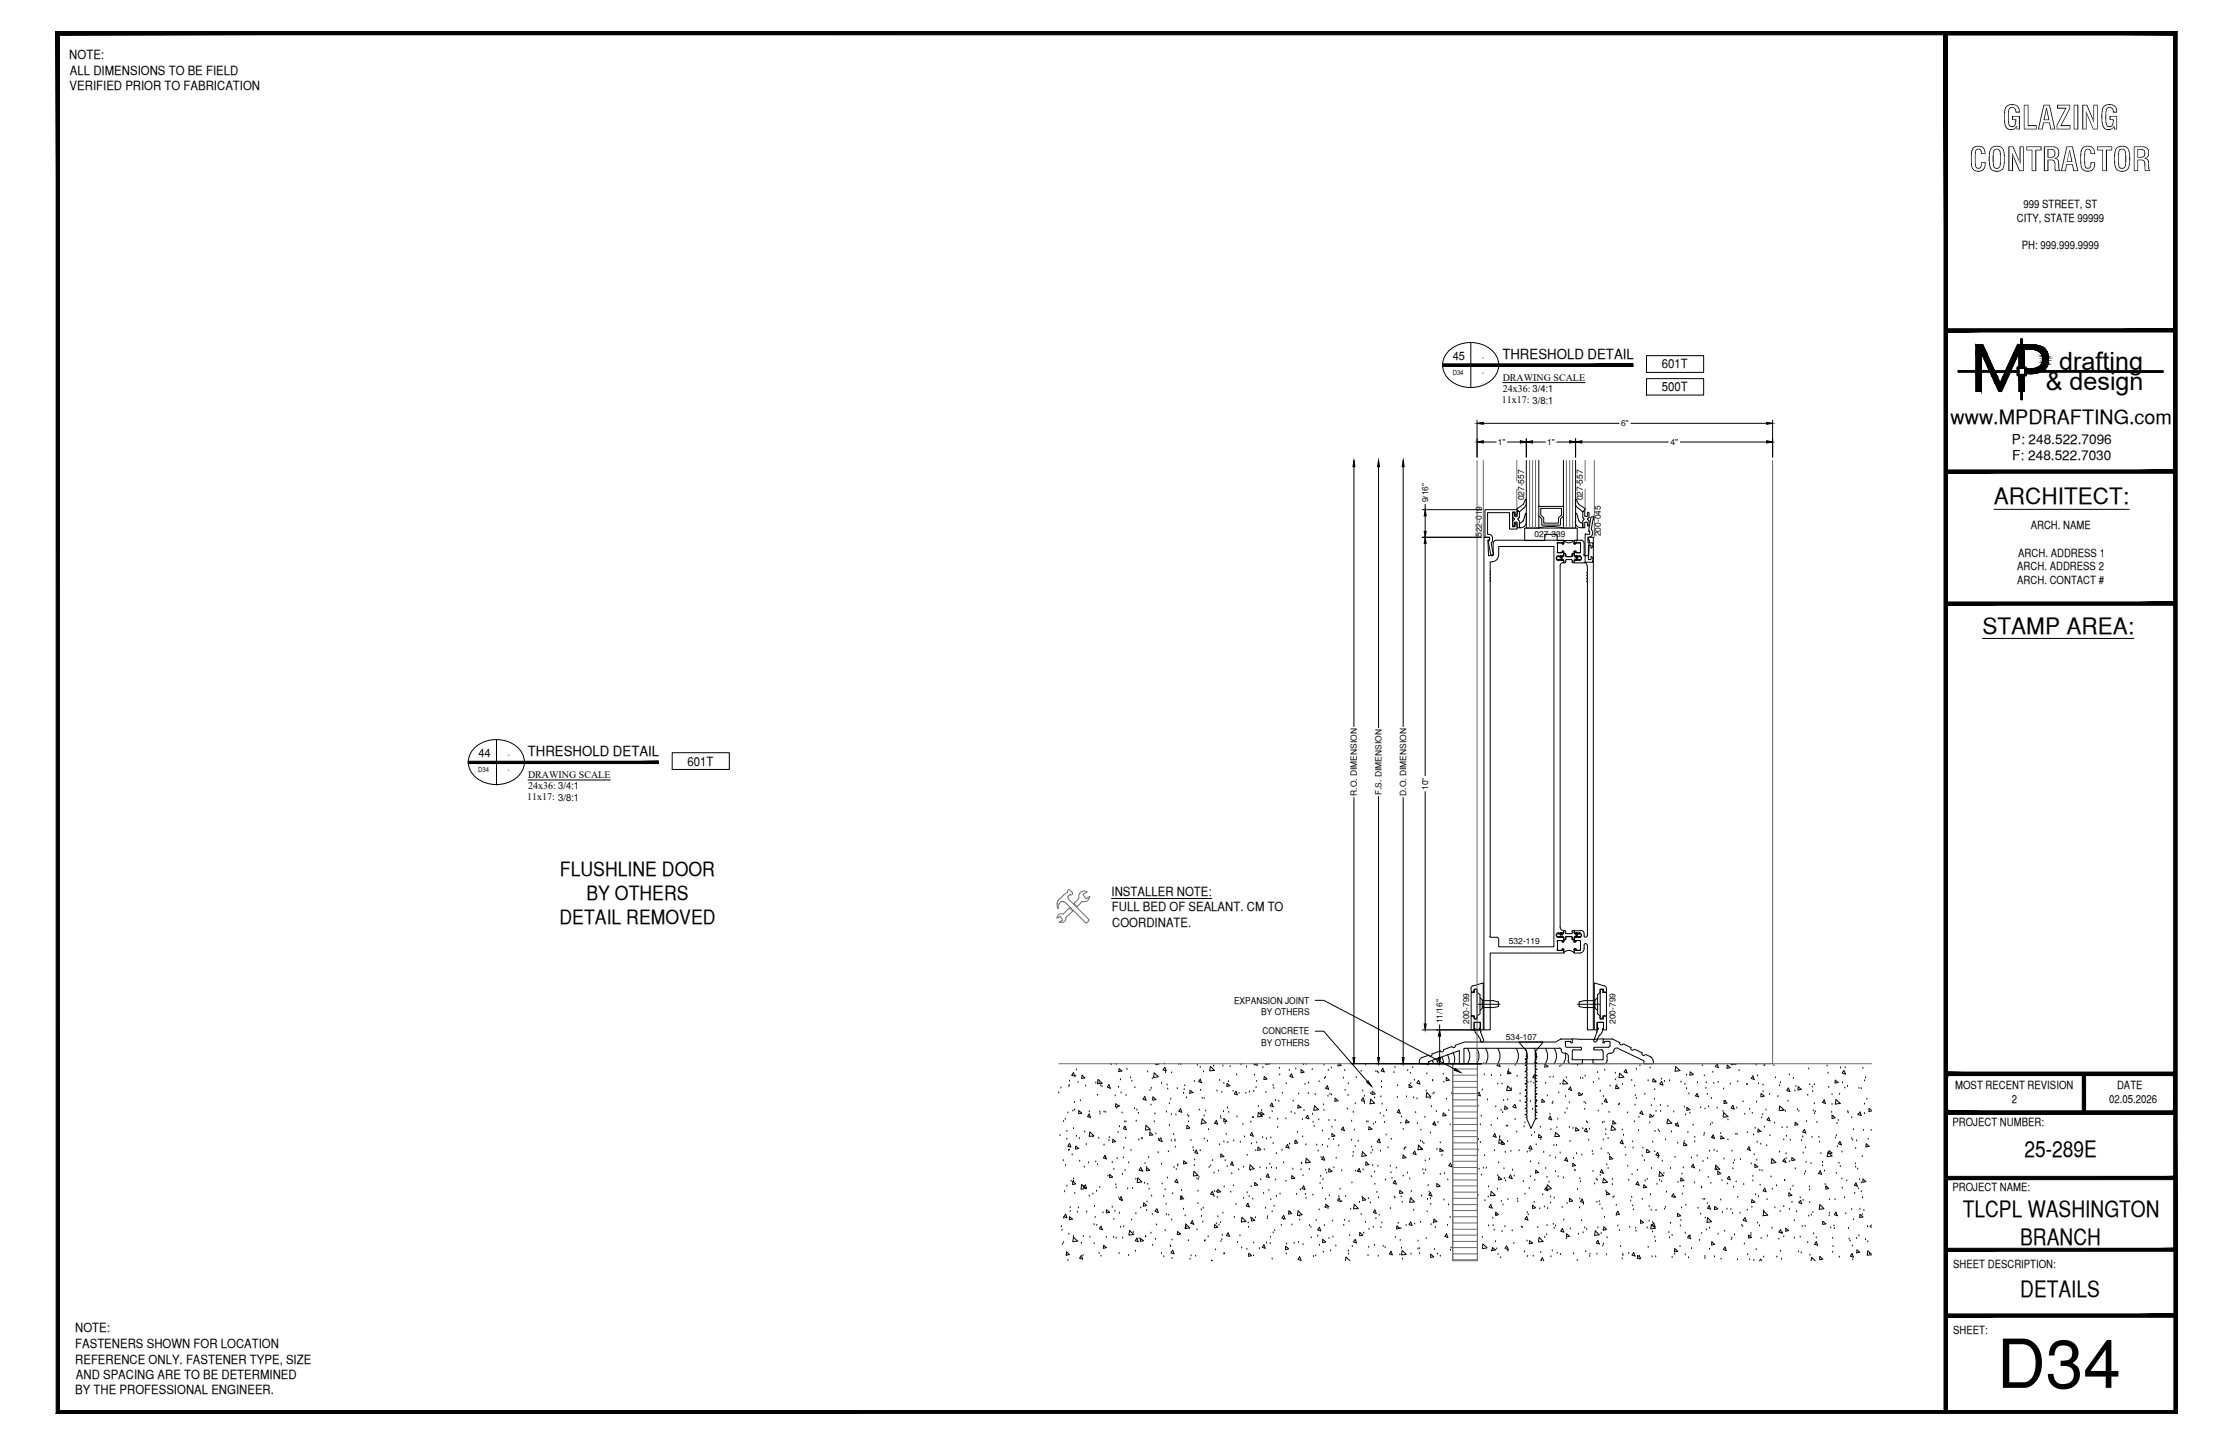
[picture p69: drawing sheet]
<svg xmlns="http://www.w3.org/2000/svg" width="432mm" height="279mm" viewBox="0 0 432 279" stroke-linecap="round" stroke-linejoin="round" font-family="sans-serif">
<defs><g id="words">
<text font-size="13.1" x="386.1" y="268.4">D34</text>
<g font-size="6.3">
<text x="387.2" y="25">GLAZING</text>
<text x="380.8" y="33.1">CONTRACTOR</text>
</g>
<g font-size="4.9">
<text x="398.2" y="71.5">drafting</text>
<text x="395.6" y="75.5">&amp; design</text>
</g>
<g font-size="4.4">
<text x="385.6" y="97.5">ARCHITECT:</text>
<text x="383.3" y="122.5">STAMP AREA:</text>
<text x="391.5" y="223.7">25-289E</text>
<text x="379.5" y="235.4">TLCPL WASHINGTON</text>
<text x="390.7" y="240.7">BRANCH</text>
<text x="390.7" y="250.7">DETAILS</text>
</g>
<g font-size="3.8">
<text x="377.2" y="82">www.MPDRAFTING.com</text>
<text x="108.3" y="169.4">FLUSHLINE DOOR</text>
<text x="108.2" y="178.7">DETAIL REMOVED</text>
<text x="113.4" y="174.1">BY OTHERS</text>
</g>
<g font-size="2.7">
<text x="290.5" y="69.5">THRESHOLD DETAIL</text>
<text x="102" y="146.2">THRESHOLD DETAIL</text>
</g>
<g font-size="2.6">
<text x="389.1" y="85.8">P: 248.522.7096</text>
<text x="389.1" y="89">F: 248.522.7030</text>
</g>
<g font-size="2.4">
<text x="13.4" y="11.4">NOTE:</text>
<text x="13.5" y="17.4">VERIFIED PRIOR TO FABRICATION</text>
<text x="13.5" y="14.4">ALL DIMENSIONS TO BE FIELD</text>
<text x="321.4" y="71.2">601T</text>
<text x="321.4" y="75.6">500T</text>
<text x="133" y="148">601T</text>
<text x="214.9" y="173.2">INSTALLER NOTE:</text>
<text x="215" y="176.1">FULL BED OF SEALANT. CM TO</text>
<text x="215.1" y="179.2">COORDINATE.</text>
<text x="14.5" y="257.6">NOTE:</text>
<text x="14.5" y="260.6">FASTENERS SHOWN FOR LOCATION</text>
<text x="14.5" y="263.7">REFERENCE ONLY. FASTENER TYPE, SIZE</text>
<text x="14.5" y="269.6">BY THE PROFESSIONAL ENGINEER.</text>
<text x="14.7" y="266.6">AND SPACING ARE TO BE DETERMINED</text>
</g>
<g font-size="2.2">
<text x="391.3" y="40.2">999 STREET, ST</text>
<text x="390" y="42.9">CITY, STATE 99999</text>
<text x="391" y="48.2">PH: 999.999.9999</text>
<text x="280.9" y="69.6">45</text>
<text x="390.3" y="107.6">ARCH. ADDRESS 1</text>
<text x="392.7" y="102.3">ARCH. NAME</text>
<text x="390.1" y="110.3">ARCH. ADDRESS 2</text>
<text x="390.1" y="113">ARCH. CONTACT #</text>
<text x="92.5" y="146.4">44</text>
<text x="378.1" y="210.6">MOST RECENT REVISION</text>
<text x="389" y="213.3">2</text>
<text x="407.8" y="213.2">02.05.2026</text>
<text x="409.4" y="210.6">DATE</text>
<text x="377.6" y="217.8">PROJECT NUMBER:</text>
<text x="377.6" y="230.4">PROJECT NAME:</text>
<text x="377.7" y="245.2">SHEET DESCRIPTION:</text>
<text x="377.7" y="257.9">SHEET:</text>
</g>
<g font-size="1.9">
<text x="290.4" y="78">11x17: 3/8:1</text>
<text x="290.6" y="73.6">DRAWING SCALE</text>
<text x="290.6" y="75.8">24x36: 3/4:1</text>
<text x="101.9" y="154.7">11x17: 3/8:1</text>
<text x="102.1" y="150.4">DRAWING SCALE</text>
<text x="102.1" y="152.5">24x36: 3/4:1</text>
</g>
<g font-size="1.8">
<text x="238.6" y="194.1">EXPANSION JOINT</text>
<text x="243.9" y="196.3">BY OTHERS</text>
<text x="243.9" y="202.2">BY OTHERS</text>
<text x="244.2" y="200">CONCRETE</text>
</g>
<g font-size="1.6">
<text x="313.5" y="82.4">6&quot;</text>
<text x="289.6" y="86">1&quot;</text>
<text x="299.1" y="86">1&quot;</text>
<text x="323" y="86">4&quot;</text>
<text x="276.2" y="97.2" transform="rotate(-90 276.2 97.2)">9/16&quot;</text>
<text x="294.7" y="96.8" transform="rotate(-90 294.7 96.8)">027-557</text>
<text x="306.1" y="96.8" transform="rotate(-90 306.1 96.8)">027-557</text>
<text x="286.6" y="103.8" transform="rotate(-90 286.6 103.8)">522-019</text>
<text x="296.7" y="103.8">027-339</text>
<text x="309.6" y="103.7" transform="rotate(-90 309.6 103.7)">200-045</text>
<text x="262.4" y="153.9" transform="rotate(-90 262.4 153.9)">R.O. DIMENSION</text>
<text x="267.1" y="153.7" transform="rotate(-90 267.1 153.7)">F.S. DIMENSION</text>
<text x="271.9" y="153.9" transform="rotate(-90 271.9 153.9)">D.O. DIMENSION</text>
<text x="276.2" y="152.8" transform="rotate(-90 276.2 152.8)">10&quot;</text>
<text x="291.8" y="182.5">532-119</text>
<text x="279" y="197.9" transform="rotate(-90 279 197.9)">11/16&quot;</text>
<text x="284.1" y="198" transform="rotate(-90 284.1 198)">200-799</text>
<text x="312.4" y="198" transform="rotate(-90 312.4 198)">200-799</text>
<text x="291.2" y="201">534-107</text>
</g>
<g font-size="1.3">
<text x="286.6" y="69.6">-</text>
<text x="280.9" y="72.5">D34</text>
<text x="286.6" y="72.5">-</text>
<text x="92.5" y="149.2">D34</text>
<text x="98.2" y="146.4">-</text>
<text x="98.2" y="149.2">-</text>
</g>
</g></defs>
<!-- layer: SURROUNDING CONDITIONS -->
<g fill="none" stroke="#000" stroke-width=".19">
<path d="M204.7 211.3h.1M205 219.6h.1M205.2 210.4h.1M205.7 216.9h.1M206 216.4h.1M206.3 218.8h.1M206.5 215.2h.1M206.7 210.1h.1M206.8 209.9h.1M206.8 209h.1M207.5 214.8h.1M207.6 218.2h.1"/>
<path d="M207.6 207.4l.2 .7-.5-.2zM207.8 213.2h.1M207.8 214.6h.1M208 208.1h.1M208.2 219.7h.1M208.2 206.9h.1M208.5 209.3h.1M208.9 212.9h.1M209.2 215.2l-.6-.4v.5h.6M209.7 218.9h.1M209.7 208.4l-.5-.5v.6M209.8 208.4l-.6 .1"/>
<path d="M209.9 210h.1M210.6 214.9h.1M210.6 215.4l.3 .7-.6-.2zM211.3 219.8h.1M211.5 219.6l-.7-.7-.2 .8 .9-.1M211.9 209.4h.1M212.2 211.8h.1M212.5 209.4h.1M212.7 215h.1M212.7 215.4h.1M212.9 209.9h.1M213.1 210.1h.1"/>
<path d="M213.1 209.4l-.8-.7-.1 .8h.9M213.5 215h.1M213.8 215.1h.1M214.1 210.2l.3-.5 .3 .7M214.2 210.2l.6 .2M214.5 220h.1M214.9 205.9h.1M215.6 211.9h.1M215.8 205.8h.1M216 214.3h.1M216.2 218.9h.1M216.3 210.2h.1"/>
<path d="M216.3 213.9l-.5-.5-.1 .6M216.3 213.9l-.5 .2M216.4 213.9h.1M216.5 217.9h.1M216.7 208.8h.1M216.8 211.3h.1M216.9 207.1l-.5-.5-.1 .6 .7-.1M217 215.2h.1M217.2 218.2l.4-.5 .2 .7M217.2 218.2l.6 .2M217.5 216.9h.1M217.7 211.8h.1"/>
<path d="M217.7 216.9h.1M217.9 206.8h.1M218.6 208.4h.1M218.9 209h.1M219.4 214.4h.1M219.5 210.3h.1M219.7 216.8h.1M219.8 214.6h.1M220.2 215.3h.1M221.4 212l.2 .7-.6-.2zM221.9 207.3h.1M222.4 210.9h.1"/>
<path d="M222.4 218.8h.1M222.4 218.3l-.8-.7-.1 .8M222.4 218.4l-.9 .1M222.6 213.7h.1M222.6 210.4h.1M222.8 208.6h.1M222.9 212.7v-.6l.6 .5-.6 .1M222.9 219.4l-.5-.5-.1 .6h.6M223.2 216.9h.1M223.3 215.4h.1M223.5 219.3h.1M223.5 205.7v.2l.5-.2"/>
<path d="M224 208.2l-.8-.7-.1 .8M224 208.2l-.9 .1M224.6 209.5h.1M224.9 206.8l.3-.4 .3 .6M224.9 206.9l.6 .2M225.2 205.7h.1M225.4 207.4h.1M225.6 215h.1M225.7 209.8h.1M225.8 210.6h.1M226.1 213.4h.1M226.1 217.6h.1"/>
<path d="M226.4 212.5h.1M226.5 215.5h.1M226.6 207.5h.1M226.9 219.4h.1M227.4 215.6h.1M227.6 210.5h.1M227.9 205.8h.1M228 214.8l.3-.4 .2 .6M228 214.9l.5 .2M228.3 205.9h.1M228.9 211.4h.1M229 210.7h.1"/>
<path d="M229.1 209.9h.1M229.4 212.3h.1M229.7 215.6h.1M229.8 216.9h.1M229.9 215.9h.1M230.1 218.1l-.5-.5-.1 .6M230.1 218.1l-.6 .1M230.1 210.8l.6 .5-.6 .1zM230.9 209.1h.1M231.5 206h.1M231.8 209.2l.3-.5 .2 .7M231.8 209.2l.6 .2"/>
<path d="M231.9 214.6h.1M232.1 206.4h.1M232.2 210.8h.1M232.3 217.4h.1M232.3 217.2l.2-.9 .7 .8-.9 .1M232.5 212.3h.1M232.7 207.3h.1M232.9 215.8h.1M232.9 212.4h.1M233.2 214.8h.1M233.7 218.4h.1M233.9 207l.2-.8 .7 .7-.9 .2"/>
<path d="M234.7 206.1h.1M235.2 216.7l.3 .7-.6-.2zM235.3 210.9h.1M235.8 208.9h.1M236 215.9h.1M236.1 216.3h.1M236.3 211.2h.1M236.5 206.1h.1M236.6 214.9h.1M236.7 209.5h.1M236.7 216.9v-.6l.5 .5-.5 .1M236.9 217.3h.1"/>
<path d="M237.1 219.3h.1M237.4 214.2h.1M237.6 209.2h.1M237.6 215.1h.1M237.8 209.9l-.5-.4-.1 .6 .7-.2M237.9 206.2h.1M238.4 211h.1M238.7 211.5l.3-.5 .3 .6M238.7 211.5l.6 .2M239.1 207.8h.1M239.2 216h.1M239.6 211.4h.1"/>
<path d="M240 205.9h.1M240.3 217.4h.1M240.7 219.8h.1M240.9 211.4h.1M241 206.3h.1M241.6 211.1h.1M241.7 219.5l.4-.5 .2 .6M241.8 219.5l.6 .2M241.9 217h.1M242.2 216.1h.1M242.4 216.1h.1M242.4 211h.1"/>
<path d="M242.6 207.9h.1M242.6 205.9h.1M242.6 205.7l-.1 .1M242.9 210.3h.1M243 209.1h.1M243 205.7l.1 .3-.5-.2M243.2 215.9l.1-.8 .8 .7-.9 .2M243.3 213.9h.1M243.8 215.6v-.6l.6 .5-.6 .1M244 214.7h.1M244.2 220h.1M244.2 206.4h.1"/>
<path d="M244.8 211.3h.1M244.8 205.7h-.1M245 208.6l-.5-.4-.1 .5h.6M245.6 216.2h.1M245.7 205.7l-.9 .1M245.9 213.3l.3 .7-.6-.2zM246 214.9h.1M246.2 209.9h.1M246.3 210.4h.1M246.6 212.8h.1M247.1 216.4h.1M247.1 218h.1"/>
<path d="M247.3 212.9h.1M247.4 206.6h.1M247.5 207.8h.1M248 211.4h.1M248.7 216.3h.1M248.7 209.5h.1M249.3 206.9h.1M249.4 208.1l.3-.5 .3 .7M249.5 208.2l.6 .1M249.7 215.1h.1M250.1 212.9h.1M250.4 215.3h.1"/>
<path d="M250.6 206.7h.1M250.9 218.9h.1M251 214.2v-.5l.6 .4-.6 .1M251.1 211.5h.1M251.8 216.5h.1M251.9 219.8h.1M252 205.9h.1M252.2 214.8h.1M252.2 207.3l-.6-.5v.6M252.2 207.3l-.6 .2M252.3 209.7h.1M252.5 205.8h.1"/>
<path d="M252.5 216.1l.4-.5 .2 .7M252.5 216.2l.6 .1M253 211.5h.1M253 209.4h.1M253.7 206.8h.1M253.8 215.5h.1M253.9 217h.1M254.1 214.6l.1-.8 .8 .8-.9 .1M254.1 217.8h.1M254.3 211.6h.1M255 216.5h.1M255.1 209.2h.1"/>
<path d="M255.7 218.7h.1M255.9 213.6h.1M256 205.9h.1M256 214.7h.1M256.1 208.5h.1M256.3 208.3h.1M256.7 209.9l.2 .7-.6-.2zM256.8 212h.1M256.9 206.9h.1M257 216.7h.1M257.2 211.6h.1M257.4 206.5h.1"/>
<path d="M257.5 211.7h.1M257.6 217.9h.1M257.6 219.7v-.5l.5 .4-.5 .2M258.2 216.7h.1M258.7 212.8l-.5-.5-.1 .6h.7M258.8 205.7l-.1 .4M259 205.7l.3 .3-.5 .1M259.4 218.4l.3-.5 .3 .7M259.5 218.4l.5 .2M259.8 208.5h.1M260 207h.1M260.1 210.8h.1"/>
<path d="M260.5 214.4h.1M260.7 211.8h.1M260.7 209.5h.1M261.4 216.8h.1M261.7 215.1h.1M261.9 218.5h.1M262.1 213.4h.1M262.3 208.3h.1M263.2 207.1h.1M263.3 212.7l.3-.4 .2 .6M263.3 212.8l.5 .2M263.5 210.9h.1"/>
<path d="M263.8 212h.1M263.8 213.4h.1M264.1 205.9h.1M264.3 216.9h.1M264.5 216.9h.1M264.7 218.4v-.5l.6 .4-.6 .1M265 211.5h.1M265 212.5l.8 .8-.9 .1zM265.6 217.4h.1M265.8 212.3h.1M265.9 211.5l-.5-.5-.1 .6M265.9 211.5l-.6 .1"/>
<path d="M266 217h.1M266.1 207.2h.1M266.4 207.3h.1M266.5 207.5h.1M266.9 215.3h.1M267 212.1h.1M267.1 210.2h.1M267.1 209.2h.1M267.3 213.5h.1M267.6 215.8h.1M267.7 207.3l-.3-.7-.3 .5 .6 .2M267.7 217h.1"/>
<path d="M268 219.5h.1M268.1 214.8h.1M269.6 207.4h.1M269.7 206.4h.1M270.2 212.2h.1M270.3 209.9h.1M270.5 214.6l.3 .7-.6-.2zM270.9 217.2h.1M271 216h.1M271.3 218.4h.1M271.8 217.2h.1M272 212.1h.1"/>
<path d="M272.2 207h.1M272.5 210.2v-.5l.5 .5-.5 .1M272.5 217l-.6-.5-.1 .6M272.5 217l-.6 .1M272.7 207.5h.1M272.8 209.5h.1M273.2 206.4h.1M273.4 212.3h.1M273.5 208.9h.1M273.7 215.1h.1M274 212.5h.1M274 209.4l.3-.5 .3 .6"/>
<path d="M274 209.4l.6 .2M274.1 217.2h.1M274.8 218.5h.1M275.5 216h.1M275.8 210.9h.1M275.9 207.6h.1M276 205.9h.1M276.2 205.9h.1M276.5 212.4h.1M276.6 219.1h.1M276.7 212l-.8-.7-.1 .9 .9-.1M276.8 214h.1"/>
<path d="M277 209h.1M277.1 208.9h.1M277.1 217.4l.3-.5 .2 .7M277.1 211.5h.1M277.1 217.4l.6 .2M277.2 217.4h.1M277.3 211.3h.1M277.7 214.9h.1M278.1 217h.1M279.1 207.7h.1M279.2 209.2h.1M279.7 208.9v-.6l.5 .6-.5 .1"/>
<path d="M279.7 215.6l-.6-.4-.1 .6 .7-.1M279.7 212.5h.1M280.2 214.8h.1M280.4 217.5h.1M280.7 211.5h.1M280.9 211.6v.1M285.7 211.6l.3-.4 .3 .7-.6-.2M285.8 213.9h.1M286.3 217.5h.1M286.4 215.8h.1M286.6 210.8h.1M286.9 205.7h.1"/>
<path d="M287 207.8h.1M287.7 212.7h.1M288.4 217.6h.1M288.4 208h.1M289.1 219.2l.2 .7-.6-.2zM289.2 214h.1M289.6 216.3h.1M289.6 209.6h.1M289.7 205.7l-.2 .3 .6 .2M289.9 205.7l.2 .5M290 220h.1M290 219.8h.1"/>
<path d="M290.2 208h.1M290.3 214.7h.1M290.4 209.6h.1M290.6 215.1h.1M290.8 212.8h.1M291.3 217.7h.1M291.5 217.7h.1M291.5 212.7h.1M291.5 207.6l.1-.5 .6 .4-.6 .1M291.5 214.3l-.5-.4v.5M291.6 214.4l-.6 .1M291.7 206.9h.1"/>
<path d="M291.7 207.6h.1M292.2 210.5h.1M292.3 210.8l-.8-.8-.2 .9M292.3 210.8l-.9 .1M292.5 214l.4-.4 .3 .6M292.6 214.1l.6 .1M293 216.5h.1M293 206h.1M293.3 218.9h.1M293.4 208.1h.1M293.9 212.9h.1M293.9 211.5h.1"/>
<path d="M294.7 217.9h.1M294.9 217.1h.1M295.1 207h.1M295.5 209.4h.1M296 213h.1M296 209.2h.1M296.2 219.6h.1M296.4 214.5h.1M296.5 208.2h.1M296.6 209.4h.1M296.7 219h.1M296.7 207.8l.3 .7-.6-.2z"/>
<path d="M297 214.8h.1M297.1 213h.1M297.9 217.9h.1M298.1 213.1l.1-.6 .5 .5-.6 .2M298.1 219.8l-.5-.4-.1 .6M298.1 219.9l-.5 .1M298.9 209.5h.1M299.2 211.9h.1M299.3 206.2l-.5-.5-.1 .6 .6-.1M299.5 216.3l.3-.5 .2 .7M299.5 216.3l.6 .2M299.7 208.3h.1"/>
<path d="M299.7 215.5h.1M299.9 218.4h.1M300.2 213.4h.1M300.3 213.1h.1M300.4 208.3h.1M301.1 218.1h.1M301.2 216.4h.1M301.4 211.3h.1M301.6 219.6l-.8-.7-.1 .9 .9-.1M301.6 206.2h.1M301.7 209.6h.1M301.9 206h.1"/>
<path d="M302.6 215.2h.1M302.7 212h.1M302.9 208.4h.1M303 214.4h.1M303.1 209.5l-.8-.7-.1 .8M303.1 209.5l-.8 .1M303.5 213.2h.1M303.5 218h.1M303.9 210.8l-.2-.6-.4 .4 .6 .3M304.2 218.2h.1M305.1 206h.1M305.3 211.3l.6 .4-.6 .1z"/>
<path d="M305.3 218.5l-.6-.4v.5M305.3 218.6l-.6 .1M305.6 208.5h.1M306 211.6h.1M306.1 208.5h.1M306.1 218.2h.1M306.3 213.2h.1M306.4 218.6l.3-.4 .3 .6M306.4 218.7l.6 .2M306.5 214.5h.1M306.5 208.1h.1M306.6 213.4h.1"/>
<path d="M306.8 216.9h.1M307 217.1h.1M307.3 218.3h.1M308.1 209.3h.1M308.9 207.4h.1M309.1 214.8h.1M309.2 208.7h.1M309.4 211h.1M309.8 213.5h.1M309.9 217.1h.1M310.1 212h.1M310.2 217h.1"/>
<path d="M310.2 213l.3-.5 .3 .7M310.3 213l.5 .2M310.3 206.9h.1M310.5 218.4h.1M310.5 219.4h.1M311.1 215.1h.1M311.3 210h.1M312.4 208.8h.1M312.4 207.5h.1M312.4 217.2l-.5-.5-.1 .6M312.4 218.4l-.7-.7-.2 .8M312.4 218.4l-.9 .2"/>
<path d="M312.5 217.2l-.7 .2M312.7 209.9h.1M313 213.6h.1M313.1 210.4l-.6-.5-.1 .6M313.1 210.4l-.6 .1M313.2 213.5h.1M313.7 218.5h.1M313.8 209.7h.1M313.9 219.5h.1M314 208.2l-.8-.7-.1 .8M314 208.3l-.9 .1M314.4 206.8l.2 .7-.5-.2z"/>
<path d="M314.7 215.2h.1M315.5 208.9h.1M316 216.9h.1M316.1 210h.1M316.2 213.7h.1M316.2 211.8h.1M316.4 212.4h.1M316.4 206.8h.1M316.9 218.6h.1M316.9 216h.1M317.1 206.1h.1M317.7 215.5l-.3-.7-.3 .5 .7 .2"/>
<path d="M318.1 211.6h.1M318.7 209h.1M319 217.1h.1M319.1 206.5h.1M319.3 213.8h.1M319.6 215.9l-.5-.4-.1 .5 .7-.1M319.8 215.8h.1M319.9 212.5h.1M320 210.7h.1M320 218.8h.1M320.2 209.3h.1M320.2 214.9h.1"/>
<path d="M320.2 209l-.5-.4-.1 .6M320.2 209.1l-.5 .1M320.7 218.5h.1M320.9 218.8h.1M321 209.5l.3-.4 .3 .7-.6-.2M321.1 213.7h.1M321.1 214.9h.1M321.3 208.7h.1M321.9 209.1h.1M322.3 217.2l.2-.8 .8 .8-.9 .1M322.5 213.9h.1M322.8 209h.1"/>
<path d="M323.2 218.9h.1M323.7 215h.1M323.9 207.1l.1-.9 .9 .8-1 .1M324 217.4h.1M324.4 217.1l.2 .7-.6-.2zM325.1 209.2h.1M325.7 214.1h.1M325.8 209.7h.1M325.9 215.6h.1M326.1 207.9h.1M326.1 210.5h.1M326.2 214.1l.6 .5-.6 .1z"/>
<path d="M326.4 219h.1M326.6 211.5h.1M326.8 215.3h.1M327.4 217.6h.1M327.4 207.7l-.6-.4v.5M327.4 207.8l-.6 .1M327.7 219.9h.1M327.9 211.9l.3-.4 .2 .6M327.9 211.9l.6 .2M328.2 209.4h.1M328.9 214.2h.1M329.2 206.1h.1"/>
<path d="M329.5 219.5h.1M329.6 219.1h.1M329.6 208h.1M329.7 214.4h.1M329.9 210.4h.1M329.9 209.4h.1M330.1 211.6h.1M330.4 214h.1M330.8 217.5h.1M331 212.4h.1M331.1 217.2h.1M331.2 207.3h.1"/>
<path d="M331.4 209.5h.1M331.7 206.2l.3-.5 .3 .7M331.7 206.2l.6 .2M332 214.2h.1M332.2 209.3h.1M332.7 219.2h.1M332.8 219.6l.6 .5-.7 .1zM333.2 214.9h.1M333.2 216l.1-.9 .8 .8-.9 .1M333.3 210.6h.1M333.6 212.9h.1M333.9 213.2l-.5-.4v.6l.5-.1"/>
<path d="M334.1 216.5h.1M334.5 206.4l-.5-.5-.1 .6M334.6 209.6h.1M334.6 206.4l-.7 .2M334.8 214.2l.3-.5 .2 .7-.5-.2M334.8 205.7v.1M335.2 214.4h.1M335.7 219.3h.1M335.7 205.7h.1M335.7 205.7l-.9 .2M335.9 214.2h.1M335.9 219.3h.1"/>
<path d="M336 209.2h.1M336.3 207h.1M337.1 213h.1M337.4 215.5h.1M337.8 209.7h.1M337.9 219h.1M337.9 209.7h.1M338.3 214.5h.1M338.8 215.3h.1M339 208l.2 .7-.6-.2zM339.1 219.5h.1M339.4 218.2h.1"/>
<path d="M339.6 205.9h.1M339.7 213.1h.1M339.9 208h.1M340 209.5h.1M340.5 218.8l-.5-.5-.1 .6 .7-.1M340.7 216.2h.1M340.9 215.5h.1M340.9 209.8h.1M340.9 211.1h.1M341.1 206h.1M341.1 211.9l-.5-.4-.1 .5M341.1 212l-.5 .1"/>
<path d="M341.2 217.9h.1M341.2 206.1h.1M341.5 214.6h.1M342 216.1l.3 .6-.6-.2zM342.2 211.6h.1M342.3 219.6h.1M343 206.1h.1M343.2 217.2h.1M343.3 208.4h.1M343.8 212h.1M344 214.7l.2-.8 .8 .7-.9 .2M344.1 209.9h.1"/>
<path d="M344.3 209.4h.1M344.6 218.1h.1M344.7 214.8h.1M345.2 214.9h.1M345.4 219.7h.1M345.5 210.8l.3-.4 .3 .6M345.6 218h.1M345.6 210.9l.5 .2M345.8 212.9h.1M346 207.8h.1M346.8 208.5h.1M347.1 210.9h.1"/>
<path d="M347.3 210.1h.1M347.6 214.6h.1M347.7 210.7v-.6l.6 .5-.6 .2M347.7 217.4l-.5-.4-.1 .6 .6-.1M347.9 214.9h.1M348.6 219.8h.1M348.6 218.8l.3-.4 .3 .7-.6-.2M349.3 216.9h.1M349.6 211.8h.1M349.8 206.7h.1M349.9 209.7h.1M350.4 219.9h.1"/>
<path d="M350.5 210.2h.1M350.5 211.1h.1M350.6 214.8h.1M350.8 213.4h.1M350.8 209.7h.1M350.9 215.3h.1M351 214.9h.1M351.3 217h.1M351.7 219.9h.1M352.7 212.7l.3 .7-.6-.2zM353.3 206.1h.1M353.5 207.5h.1"/>
<path d="M353.6 210.2h.1M354.2 215.1h.1M354.3 213.6h.1M354.3 211.6h.1M354.6 216h.1M354.8 216.1l-.5-.5v.6M354.8 216.2l-.5 .1M355 212.6l.9 .8-1 .1zM355.1 219.6h.1M355.2 217.2h.1M355.4 209.3l-.5-.4-.1 .5M355.5 216.7h.1"/>
<path d="M355.5 209.3l-.7 .1M355.7 211.6h.1M355.9 206.5h.1M356.2 207.5l.4-.5 .3 .6M356.3 209.4h.1M356.3 207.5l.6 .2M356.7 210.4h.1M356.8 206.4h.1M357.3 210.1h.1M357.3 214.9h.1M357.4 215.2h.1M358.1 216.1h.1"/>
<path d="M358.4 218.4h.1M359.3 215.5h.1M359.3 215.5l.4-.5 .2 .6M359.3 215.5l.6 .2M359.5 210.4h.1M359.9 210.5h.1M360.2 206.6h.1M360.4 218.6h.1M360.6 215.3h.1M360.6 209h.1M360.6 213.5h.1M360.7 208.4h.1"/>
<path d="M361 212.5h.1M361.8 218.6h.1M361.9 214.7l-.5-.4v.6M361.9 214.8l-.5 .1M205.2 237.2h.1M205.4 237.9h.1M205.6 224.4h.1M205.7 235.5h.1M205.9 230.4h.1M206.1 225.4h.1M206.1 234.8l.2 .7-.6-.2zM206.3 229.4h.1"/>
<path d="M206.3 220.3h.1M206.5 221.6l.3-.5 .3 .6M206.5 221.6l.6 .2M206.6 222.4h.1M206.7 238.6h.1M206.8 222.4h.1M206.8 235.8v-.5l.6 .4-.6 .1M206.9 234.3h.1M206.9 233.5h.1M207.1 228.4h.1M207.3 223.3h.1M207.6 239.1h.1"/>
<path d="M207.6 228.4h.1M207.6 228h.1M207.8 230.8h.1M208 222.2v-.6l.6 .5-.6 .1M208 228.9l-.5-.5-.1 .6M208 228.9l-.6 .1M208.3 234.4h.1M208.3 240l-.7-.8-.1 .8M208.4 240l-.9 .1M208.5 233.6h.1M208.7 220.2h.1M208.8 224.5h.1"/>
<path d="M209.5 229.5h.1M209.5 239.1h.1M209.5 229.6l.4-.5 .2 .6M209.5 229.6l.6 .2M209.7 225.7h.1M209.9 229.7l-.7-.7-.2 .9M209.9 229.8l-.9 .1M210.1 221.3h.1M210.1 234.4h.1M210.5 224.9h.1M210.6 231.3h.1M210.8 239.2h.1"/>
<path d="M211.3 230.9h.1M211.6 236.8h.1M211.6 233.3h.1M211.8 235.4h.1M211.9 224.7h.1M212 230.3h.1M212.1 236.9h.1M212.2 225.2h.1M212.5 220.1h.1M212.6 237.6l.3-.5 .3 .6M212.7 229.6h.1M212.7 237.6l.5 .2"/>
<path d="M213.3 234.5h.1M213.4 223.9l.3-.5 .2 .7M213.4 223.9l.6 .2M213.5 221.4h.1M213.8 223.8h.1M213.9 239.3h.1M214.2 227.4h.1M214.4 220.5h.1M214.6 227.6v-.5l.5 .5-.5 .1M214.6 234.4l-.6-.5-.1 .6M214.6 234.4l-.6 .1M215.1 224.8h.1"/>
<path d="M215.1 233.4h.1M215.3 239.3h.1M215.4 235.8h.1M215.4 226.1h.1M215.6 234.2h.1M215.7 220.7l-.5-.4-.1 .6 .7-.2M215.8 229.1h.1M215.8 229.7h.1M215.8 239.4h.1M216 224h.1M216.3 231.6h.1M216.5 234.6h.1"/>
<path d="M216.7 237.3h.1M216.8 231.4l.2 .7-.5-.2zM216.9 232.2h.1M217 227.1h.1M217.1 239.4h.1M217.2 223.9h.1M217.3 222h.1M217.3 237.2h.1M217.6 226.3h.1M217.7 220.1h.1M218.1 229.9h.1M218.2 224.9h.1"/>
<path d="M218.7 222.4h.1M218.8 235.9h.1M219 229.8h.1M219.1 238.3h.1M219.2 238.7l-.8-.8-.1 .9M219.3 238.7l-1 .1M219.6 234.7h.1M219.6 228h.1M219.8 239.4l.3 .7-.6-.2zM219.9 228.6l.1-.8 .8 .7-.9 .2M220.2 220.4h.1M220.3 239.5h.1"/>
<path d="M220.3 226.2l.3-.5 .3 .7M220.3 226.3l.6 .1M220.5 239.5l.6 .4-.6 .1zM220.6 233.6h.1M220.8 220.2h.1M220.9 220.2h.1M221 226.4h.1M221.3 228.8h.1M221.4 225h.1M221.5 239.1h.1M221.6 239.1h.1M221.7 226.4v-.6l.6 .5-.6 .1"/>
<path d="M221.7 233l-.5-.4-.1 .6M221.7 234.1h.1M221.7 225.7h.1M221.7 233.1l-.6 .1M221.8 232.4h.1M221.9 229h.1M222.1 223.8h.1M222.2 229.9h.1M222.6 238.4h.1M222.7 231.3h.1M222.8 234.8h.1M223.3 234.2l.4-.5 .3 .7"/>
<path d="M223.4 234.3l.6 .1M223.5 239.6h.1M223.6 236.9h.1M224 222.9h.1M224 220.3h.1M224.1 220.5l.4-.5 .2 .7-.5-.2M224.6 225.1h.1M224.7 228.9h.1M225 231.3h.1M225.3 230.1h.1M225.3 237.9h.1M225.5 232.9h.1"/>
<path d="M225.6 234.9h.1M225.7 227.8h.1M225.9 222.7h.1M226 234.9h.1M226.5 220.6h.1M226.6 235.9h.1M226.6 239.8h.1M226.8 230.8h.1M227 225.7h.1M227.2 220.4h.1M227.2 220.7h.1M227.3 221.8h.1"/>
<path d="M227.5 226.1h.1M227.5 228l.3 .7-.6-.2zM227.7 225.4h.1M227.8 225.2h.1M228.3 238.6l-.6-.5-.1 .6M228.3 238.6l-.6 .1M228.4 231.7h.1M228.5 230.2h.1M228.5 231.4h.1M228.9 233.8h.1M228.9 225v-.5l.6 .4-.6 .1M228.9 231.8l-.6-.5v.5"/>
<path d="M228.9 231.8l-.6 .1M229.2 235.1h.1M229.2 237.5l.1-.8 .8 .7-.9 .2M229.3 237.4h.1M229.4 237.2h.1M229.8 239.9h.1M230.3 236.5l.3-.5 .2 .7M230.3 220.5h.1M230.3 236.5l.6 .2M230.7 221.9h.1M230.8 222.5h.1M230.8 227.3l.1-.8 .7 .8-.8 .1"/>
<path d="M230.9 225.4h.1M231 224.3h.1M231 222.8l.3-.4 .3 .6M231.1 222.9l.5 .2M231.5 227.9h.1M231.5 237.8h.1M231.6 230.3h.1M231.6 232.7h.1M231.7 228h.1M231.8 227.6h.1M232.1 222.5h.1M232.3 233.9h.1"/>
<path d="M232.3 235.2h.1M232.6 236.3h.1M232.7 233.6h.1M232.9 220.2h.1M232.9 240h.1M233 239.9h.1M233.5 220.7h.1M233.6 239.1h.1M233.8 225.7h.1M234.1 225.4h.1M234.1 230.8l.3-.4 .3 .6M234.1 230.9l.6 .2"/>
<path d="M234.4 224.4h.1M234.8 226.8h.1M234.8 231.3h.1M234.8 230.4h.1M235.2 230.4h.1M235.2 236.6h.1M235.4 231.5h.1M235.5 237.2l-.6-.4-.1 .6M235.5 237.3l-.6 .1M235.5 235.3h.1M235.5 230l.5 .4-.5 .2zM235.6 226.4h.1"/>
<path d="M235.7 236.9h.1M235.8 221.4h.1M236 236.4h.1M236.3 239.7h.1M236.3 238.8h.1M236.5 234.6h.1M236.7 220.8h.1M236.7 223.6l-.6-.5-.1 .6 .7-.1M236.7 229.5h.1M236.9 224.4h.1M237.2 238.8l.3-.4 .2 .6M237.2 238.9l.5 .2"/>
<path d="M237.3 225.6h.1M237.4 220.9h.1M238 230.5h.1M238.2 226.9h.1M238.3 224.7l.2 .7-.6-.2zM238.5 229.3h.1M238.6 220.6h.1M238.7 235.4h.1M239 232.9h.1M239.5 226.2h.1M239.8 239h.1M239.8 220.9h.1"/>
<path d="M240.2 235.4l.7 .8-.9 .1zM240.5 225.7h.1M240.5 231.7h.1M241 233.2l.3-.5 .3 .7M241 233.2l.6 .2M241.2 230.6h.1M241.2 223.4h.1M241.4 236.5h.1M241.4 237.3h.1M241.6 231.4h.1M241.6 226.1l.1-.9 .8 .8-.9 .1M241.8 226.3h.1"/>
<path d="M241.9 235.5h.1M241.9 229.4h.1M242 221.2h.1M242 236l.1-.5 .5 .5-.6 .1M242.3 231.8h.1M242.6 228.7l.6 .4-.6 .1zM242.8 235.5h.1M242.8 222.5h.1M243 221h.1M243.6 225.8h.1M243.8 228.1h.1M243.8 222.2l-.5-.4-.1 .6"/>
<path d="M243.8 222.3l-.6 .1M244.3 230.8h.1M244.5 222.3h.1M244.7 233.6h.1M244.9 227.5l.3-.5 .2 .6M244.9 227.5l.5 .2M244.9 225.9h.1M244.9 220.2h.1M245 235.6h.1M245.1 235.3h.1M245.4 230.2h.1M245.6 225.1h.1"/>
<path d="M245.7 239.2h.1M245.7 232h.1M245.7 220h.1M245.9 225.8h.1M246 234.3h.1M246.2 221.1h.1M246.2 238.4h.1M246.4 233.2h.1M246.5 237.9h.1M246.6 228.2h.1M246.8 225.9h.1M246.8 223.1h.1"/>
<path d="M246.8 231.3h.1M247.5 230.9h.1M247.8 236.9h.1M247.9 222.4h.1M247.9 235.5l.3-.5 .3 .6M247.9 235.5l.6 .2M248.2 235.8h.1M248.2 224.9h.1M248.7 228.4h.1M249.2 222l-.2-.7-.3 .5 .6 .2M249.4 221.2h.1M249.5 234.4h.1"/>
<path d="M249.7 234.6l-.5-.5v.6M249.8 236.9h.1M249.8 234.6l-.6 .2M250 226.1h.1M250.4 221v-.5l.6 .5-.6 .1M250.4 227.8l-.6-.5-.1 .6M250.4 227.8l-.6 .1M250.6 220.7h.1M250.7 230.9h.1M251 234.1l.8 .8-.9 .1zM251.3 235.1h.1M251.3 235.9h.1"/>
<path d="M251.5 230.1h.1M251.6 226.2h.1M251.7 224.9h.1M251.7 225h.1M252 227.3h.1M252.1 229.3l.2 .7-.5-.2zM252.4 230.9h.1M252.5 221.4h.1M252.5 231.7h.1M252.6 224l.8 .7-.9 .2zM253.2 226.1h.1M253.2 237h.1"/>
<path d="M253.5 237.3h.1M253.6 239.3h.1M253.9 231.1h.1M254.5 236h.1M254.6 221.4h.1M254.8 239h.1M254.9 222.6h.1M255.1 233.9h.1M255.1 237.3l.3 .7-.6-.2zM255.3 228.9h.1M255.4 227.5h.1M255.5 223.8h.1"/>
<path d="M255.6 224.1l.3-.5 .3 .7M255.6 224.2l.6 .1M255.7 221.4h.1M255.7 229.8h.1M255.8 228.1h.1M256.1 237h.1M256.2 233.4h.1M256.3 226.3h.1M256.3 231.9h.1M256.5 226.8h.1M256.7 221.7h.1M256.8 233.7h.1"/>
<path d="M256.9 233.3l-.5-.4-.1 .5 .7-.1M257 239.5h.1M257 220.3h.1M257 231.2h.1M257.6 226.4l-.6-.4-.1 .6M257.6 226.5l-.6 .1M257.7 236.1h.1M257.7 239.2h.1M257.9 220.3h.1M257.9 225.8h.1M258.4 224h.1M258.6 232.1l.4-.5 .2 .7"/>
<path d="M258.7 232.2l.6 .1M258.9 221.6h.1M258.9 231.4h.1M259.1 229.9h.1M259.5 226.4h.1M259.5 232.3h.1M259.8 236.9h.1M260 236h.1M260.2 231.3h.1M260.9 236.2h.1M261 238.9h.1M261.2 233.8h.1"/>
<path d="M261.4 220.5h.1M261.4 228.7h.1M261.6 223.6h.1M261.7 222.8h.1M262.1 221.7h.1M262.1 226.4h.1M262.6 226.5h.1M262.6 220.7h.1M262.6 233.6l-.7-.7-.2 .8h.9M262.8 225.9l.3 .7-.6-.2zM262.9 232.5h.1M262.9 238.9l.1-.6 .5 .5-.5 .2"/>
<path d="M263.2 234.8h.1M263.4 231.5h.1M263.5 222.7l.7 .8-.9 .1zM263.6 226.2h.1M263.7 238.4h.1M264 236.3h.1M264.1 232l-.6-.5v.6l.6-.1M264.6 231.8h.1M264.7 225.2l-.5-.5-.1 .5M264.7 237.7h.1M264.7 225.2l-.6 .1M265 232.6h.1"/>
<path d="M265.1 222.9h.1M265.2 227.5h.1M265.2 221.8h.1M265.4 225.4h.1M265.4 222.4h.1M265.6 237.3h.1M265.8 226.6h.1M265.9 229h.1M265.9 233.9l.2 .7-.5-.2zM266.1 235.6h.1M266.3 230.6h.1M266.3 220.7l.3-.4 .3 .6"/>
<path d="M266.3 220.8l.6 .2M266.4 225.5h.1M266.6 231.6h.1M266.7 234.9h.1M266.7 220.4h.1M267 222.6h.1M267 237.4h.1M267.2 236.5h.1M267.9 228.2h.1M268.4 221.9h.1M268.9 225.5h.1M268.9 233.7h.1"/>
<path d="M269 226.8h.1M269 220.3h.1M269.2 227.8h.1M269.4 228.7l.3-.4 .3 .6M269.4 228.8l.6 .2M269.6 231.5h.1M269.7 231.6h.1M269.8 239.3h.1M270 225.9h.1M270.4 236.5h.1M270.4 237.5h.1M270.6 237.5l-.5-.5v.6l.6-.1"/>
<path d="M270.8 239.8h.1M270.9 237.6h.1M271 231.4h.1M271.1 232.5h.1M271.3 230.6l-.6-.4-.1 .6M271.3 230.7l-.6 .1M271.3 227.4h.1M271.5 222.2h.1M271.6 222.1h.1M271.8 221.9h.1M271.8 223.8l-.5-.5v.6M271.9 237h.1"/>
<path d="M271.9 223.8l-.6 .2M272.2 226.8h.1M272.5 236.7l.3-.4 .2 .6M272.5 236.8l.5 .2M272.6 228h.1M272.9 231.8h.1M272.9 230.4h.1M273.4 234h.1M273.5 232.3l-.8-.7-.1 .9 .9-.1M273.6 236.7h.1M273.6 222.6l.2 .7-.6-.2zM274.2 240h.1"/>
<path d="M274.7 236.3h.1M274.7 220.7h.1M274.8 222.1h.1M274.9 231.3h.1M275.1 220.9h.1M275.1 222.2l-.8-.8-.1 .9 .9-.1M275.1 226.2h.1M275.3 226.9h.1M275.3 221.1h.1M275.6 224.5h.1M275.7 226.3h.1M275.8 239.5h.1"/>
<path d="M276 234.3h.1M276 231.9h.1M276.2 229.2h.1M276.3 231.1l.3-.5 .3 .7M276.4 230.5h.1M276.4 231.1l.5 .2M276.4 224.2h.1M276.6 231.8h.1M276.7 232.9h.1M276.7 236.8h.1M277.2 236.5h.1M277.6 237.4h.1"/>
<path d="M277.8 236.2l-.5-.5-.1 .6 .7-.1M277.9 222.2h.1M278.4 222.1l.6 .4-.6 .1zM278.4 229.3l-.5-.4-.1 .5M278.4 229.4l-.5 .1M278.5 227.1h.1M278.5 221h.1M278.8 223.4h.1M279 222.6h.1M279.2 232h.1M279.3 226.9h.1M279.7 238.6l.3 .7-.6-.2z"/>
<path d="M279.9 236.9h.1M280 228.2h.1M280.1 233h.1M280.2 225.4l.3-.5 .2 .7M280.2 225.4l.5 .2M280.4 235.4h.1M280.9 236.2h.1M280.9 239h.1M285.7 233.7h.1M285.8 222.4h.1M285.8 231.1h.1M285.9 220.3h.1"/>
<path d="M286 226.1h.1M286.3 220.9h.1M286.4 227.2h.1M286.6 239.3h.1M286.8 225.9h.1M287.1 223.5h.1M287.1 232.2h.1M287.4 225.9h.1M287.8 231.5h.1M287.8 237h.1M287.8 229.5h.1M288 233.4l.3-.5 .2 .7"/>
<path d="M288 233.4l.5 .2M288.7 235.5h.1M288.7 237h.1M288.9 237.9h.1M289 222.5h.1M289.1 231.1l-.7-.7-.2 .8 .9-.1M289.4 235h.1M289.6 229.9h.1M289.6 227.3h.1M289.8 228.1v-.6l.6 .5-.6 .2M289.8 234.8l-.6-.4v.5h.6M289.8 224.9h.1"/>
<path d="M290.3 232.3h.1M290.4 238.1h.1M290.6 233h.1M290.7 220.9l-.8-.7-.1 .8h.9M290.8 226h.1M290.9 227.9h.1M291 221.2l-.6-.5v.6l.6-.1M291 237.2h.1M291.1 222.8h.1M291.1 228.3h.1M291.5 220.7h.1M291.6 232h.1"/>
<path d="M291.8 227.7l.3-.5 .3 .7-.6-.2M292.2 222.6h.1M292.4 238h.1M292.5 226.3h.1M292.8 227.4h.1M293.4 231.8h.1M293.5 232.3h.1M293.8 222.5h.1M294.2 237.2h.1M294.4 237.4h.1M294.6 228.5h.1M294.9 230.9h.1"/>
<path d="M295.2 235.2l.3 .7-.6-.2zM295.3 240h.1M295.3 222.8h.1M295.3 234.5h.1M295.5 234.9h.1M295.7 222l.3-.4 .2 .6M295.7 222.1l.5 .1M295.7 229.8h.1M295.8 239.9l.6 .4-.7 .2zM295.8 222.6h.1M296 227.5h.1M296 224.7h.1"/>
<path d="M296.7 232.5h.1M296.8 228.2h.1M296.9 233.5l-.5-.5v.6M296.9 233.6l-.5 .1M297.1 221.4h.1M297.4 237.4h.1M297.5 226.7l-.5-.4-.1 .5 .7-.1M297.6 225h.1M297.8 233.7h.1M297.9 220.3h.1M298.3 231h.1M298.5 222.8h.1"/>
<path d="M298.6 233.4h.1M298.7 239.3h.1M298.7 230l.3-.4 .3 .6M298.8 230.1l.5 .2M298.9 225.9h.1M299.1 238.8h.1M299.1 227.6h.1M299.1 237h.1M299.3 233.7h.1M299.5 228.6h.1M299.7 223.5h.1M299.8 232.6h.1"/>
<path d="M299.8 231.5h.1M300 229.8l-.8-.7-.1 .8M300 229.9l-.9 .1M300.4 236.7h.1M300.5 221.5h.1M300.5 237.5h.1M300.5 231.6h.1M300.8 223.9h.1M300.8 226.6h.1M300.8 237h.1M301 221.5h.1M301.3 227.5h.1"/>
<path d="M301.7 222.9h.1M301.8 238l.3-.4 .3 .6M301.8 238.1l.6 .2M302.1 233.5h.1M302.3 227.8h.1M302.4 235.9h.1M302.9 239.5h.1M302.9 223.8l.2 .7-.5-.2zM303 232.7h.1M303.5 232.3v-.6l.6 .5-.6 .1M303.5 239l-.5-.4-.1 .5h.6M303.6 220.7h.1"/>
<path d="M303.7 237.6h.1M304.2 224.9l.5 .5-.6 .1zM304.3 224h.1M304.5 226.4h.1M304.5 226.3h.1M304.9 223.1h.1M305.1 230h.1M305.2 238.6h.1M305.4 233.6h.1M305.5 227.9h.1M305.5 231.8h.1M305.6 228.5h.1"/>
<path d="M305.8 236h.1M305.9 223.3h.1M305.9 231.8l.3 .7-.6-.2zM306.1 238.4h.1M306.2 232.9h.1M306.5 237.4h.1M306.8 237.7h.1M307.2 220.5h.1M307.9 222.6h.1M308 223.2h.1M308 226.5h.1M308.4 228.9h.1"/>
<path d="M308.4 238.8l.1-.8 .7 .8-.8 .1M308.7 228h.1M308.8 232.5h.1M308.9 228.2h.1M309 237.4h.1M309.2 232.3h.1M309.4 232.9h.1M309.4 227.3h.1M309.4 226.6l.4-.4 .2 .6M309.5 226.7l.6 .2M309.6 238.5h.1M309.6 222.2h.1"/>
<path d="M309.8 233.7h.1M309.9 228.7l.2-.9 .7 .8-.9 .1M310 237.9h.1M310 220.4h.1M310.3 235.4h.1M310.5 230.3h.1M310.6 237.7l-.5-.5v.6M310.6 237.7l-.5 .2M310.7 225.2h.1M310.7 230.4l.6 .5-.7 .1zM310.8 239.3h.1M311 223h.1"/>
<path d="M311 220.2h.1M311 225.9h.1M311.2 223.3h.1M311.8 228.1h.1M311.8 229h.1M311.8 224l-.5-.4v.6l.5-.1M311.9 231.5h.1M312.1 231.4h.1M312.5 233h.1M312.5 235h.1M312.5 234.6l.4-.4 .2 .6M312.5 234.7l.6 .2"/>
<path d="M312.9 237h.1M313.2 237.9h.1M313.6 220.5l.3 .7-.6-.2zM314.3 221.9h.1M314.4 223.4h.1M314.8 225.5h.1M315 228.2h.1M315.2 237.3h.1M315.3 232.2h.1M315.5 231.5h.1M315.6 227.1h.1M315.7 220.8h.1"/>
<path d="M315.7 233.2h.1M315.8 222h.1M315.8 233.9h.1M316.3 237.5h.1M316.4 238.1h.1M316.6 226.3h.1M316.9 229.2l-.2-.7-.3 .5 .6 .2M317.2 236.5v-.6l.6 .5-.6 .1M317.6 223.5h.1M317.6 231.9h.1M317.7 222h.1M318 224.4h.1"/>
<path d="M318.1 228.3h.1M318.4 229.6l-.5-.5-.1 .6 .7-.1M318.5 228h.1M318.5 237.4h.1M318.9 233.3h.1M318.9 236.1h.1M319 222.7l-.5-.5-.1 .6M319 222.8l-.5 .1M319.2 231h.1M319.2 237.6l.1-.9 .8 .8-.9 .1M319.3 234h.1M319.3 225.9h.1"/>
<path d="M319.5 238.2h.1M319.6 236.4h.1M319.6 220.9h.1M319.8 236.5l.2 .7-.5-.2zM320 239.2h.1M320 222.7h.1M320.2 234.1h.1M320.2 223.3l.3-.5 .3 .7M320.2 223.3l.6 .2M320.4 229h.1M320.6 223.9h.1M320.7 223.6h.1"/>
<path d="M320.8 227.4l.1-.8 .8 .7-.9 .2M320.9 228.2h.1M321.3 228.5h.1M321.4 224.5h.1M321.8 226.9h.1M321.9 233.8h.1M322.1 233.4h.1M322.1 220.4h.1M322.3 230.5h.1M322.7 238.3h.1M322.8 239.3h.1M323 236.5h.1"/>
<path d="M323 225.9h.1M323.3 231.3l.3-.5 .2 .7M323.3 231.3l.5 .2M323.3 238.9h.1M323.9 223.8h.1M324 231.5h.1M324.4 235.2v-.6l.6 .5-.6 .1M324.4 221h.1M324.5 228.6h.1M324.9 237h.1M325.1 236h.1M325.2 233.6h.1"/>
<path d="M325.2 227h.1M325.3 230.9h.1M325.5 225.8h.1M325.6 229.4h.1M325.6 221.5v-.6l.6 .5-.6 .2M325.6 228.2l-.5-.4-.1 .5h.6M325.7 220.7h.1M325.9 238.4h.1M326 233h.1M326.3 239.3l.3-.5 .3 .7M326.4 239.3l.6 .2M326.8 239h.1"/>
<path d="M327.1 223.9h.1M327.1 225.6l.3-.5 .3 .7M327.2 225.6l.5 .2M327.7 228.7h.1M327.7 220.8h.1M328.2 223.5h.1M328.4 233.6h.1M328.6 239.8h.1M328.7 226.4h.1M328.9 234.8h.1M329 229.6h.1M329.1 238.5h.1"/>
<path d="M329.1 229.7h.1M329.3 231.9h.1M329.3 224.6h.1M329.6 231.9h.1M329.8 235.5h.1M329.9 237.8h.1M330.1 232.7h.1M330.2 224h.1M330.2 235.5l.8 .7-.9 .1zM330.3 227.6h.1M330.5 233.1l.3 .7-.6-.2zM330.6 222.6h.1"/>
<path d="M330.6 237.5h.1M330.8 228.8h.1M331.2 220h.1M331.5 222.4h.1M331.5 233.7h.1M331.5 233.9l.1-.6 .6 .4-.6 .2M331.5 220.1l-.2-.6-.3 .4 .5 .3M331.7 226.1l.1-.8 .7 .8-.8 .1M331.9 226h.1M332 222.7h.1M332.2 238.6h.1M332.7 232h.1"/>
<path d="M332.7 226.9l-.5-.5v.6M332.7 226.9l-.5 .2M333 228.3h.1M333.1 234.4h.1M333.4 224.1h.1M333.5 238.1h.1M333.9 233.8h.1M334 228.9h.1M334.1 220.4h.1M334.6 228.1l-.3-.6-.3 .4 .6 .3M334.7 233.9h.1M334.8 239.7h.1"/>
<path d="M334.9 222.6h.1M334.9 239.4h.1M335 234.6h.1M335.1 226h.1M335.2 224.9h.1M335.2 229.6h.1M335.4 238.8h.1M335.4 224.4h.1M335.7 228.5h.1M336 231.5h.1M336.5 234.6h.1M336.5 224.2h.1"/>
<path d="M336.8 236.9h.1M337 237.1h.1M337.1 235.9l.3-.4 .3 .6M337.1 236l.6 .2M337.2 229h.1M337.9 234h.1M338.1 239.3v-.5l.6 .5-.6 .1M338.2 221.7l.3 .7-.6-.2zM338.6 238.9h.1M338.6 238.5h.1M338.6 225h.1M338.8 233.4h.1"/>
<path d="M339 227.5h.1M339 228.3h.1M339.2 223.3h.1M339.3 225.7v-.6l.6 .5-.6 .1M339.3 232.4l-.5-.4-.1 .5h.6M339.5 231h.1M339.7 224.3h.1M339.8 220.9h.1M339.9 236.5h.1M340 231.4h.1M340.2 237h.1M340.3 226.3h.1"/>
<path d="M340.4 229.2h.1M340.5 221.2h.1M340.6 239.5h.1M340.7 226.4h.1M341.1 234.1h.1M341.1 234.2l.7 .7-.9 .2zM341.2 229.7l.3 .7-.6-.1zM341.6 221.6h.1M341.7 232h.1M341.8 239h.1M342.5 227.6h.1M342.6 237.5h.1"/>
<path d="M342.6 224l.8 .8-.9 .1zM342.7 229.9h.1M342.9 224.5h.1M343.2 233.6h.1M343.5 229.3h.1M344 239.6h.1M344 238.3l.3-.6 .3 .7M344 238.3l.6 .1M344.1 222.8h.1M344.2 234.3h.1M344.7 238.4h.1M344.7 224.5l.4-.4 .2 .6"/>
<path d="M344.8 224.5l.6 .3M344.9 239.1h.1M344.9 220.4h.1M344.9 233.3h.1M345.1 228.3h.1M345.1 228.2h.1M345.3 237.5l.6 .4-.6 .2zM345.4 224h.1M345.4 223.1h.1M346 233.9h.1M346.1 224.6h.1M346.2 230.1h.1"/>
<path d="M346.2 220.5h.1M346.5 224.3v-.5l.6 .5-.6 .1M346.5 231.1l-.6-.5v.6M346.5 232.5h.1M346.5 231.1l-.6 .2M346.7 229.4h.1M347 236h.1M347 239.4h.1M347.2 226h.1M347.4 234.3h.1M348.1 239.2h.1M348.1 231.6h.1"/>
<path d="M348.4 220.5h.1M348.4 232.7l-.2-.6-.3 .4 .5 .3M348.5 237.2h.1M348.7 222.9h.1M348.7 232.1h.1M348.9 227h.1M349.1 237.1h.1M349.1 226.6h.1M349.1 221.9h.1M349.2 224.7h.1M349.8 235.1h.1M349.9 229.5h.1"/>
<path d="M349.9 232.5h.1M349.9 230.1h.1M350.2 225h.1M350.3 234.9h.1M350.6 234.4h.1M350.7 238.6h.1M351.2 239.3h.1M351.9 220.9h.1M352 226.4l.2 .7-.5-.2zM352.1 223.1h.1M352.4 224.8h.1M352.4 225.4h.1"/>
<path d="M352.7 233.7l-.8-.8-.1 .9 .9-.1M352.8 226.4h.1M352.9 229h.1M353.1 229.6h.1M353.1 229.9v-.6l.5 .5-.5 .1M353.1 236.6l-.6-.4-.1 .5M353.1 236.7h-.6M353.3 223.6l.2-.8 .8 .7-.9 .1M353.7 235.1h.1M353.7 222.5l.6 .4-.7 .2zM353.8 234.6h.1M353.8 232h.1"/>
<path d="M354 237.4h.1M354.4 239.5h.1M354.6 237h.1M354.7 237.6h.1M354.7 234.9l.3-.5 .3 .7M354.8 234.9l.5 .2M354.8 232h.1M354.9 220h.1M355.1 226.9h.1M355.3 221.7h.1M355.5 221.2l.3-.5 .3 .7-.6-.2M355.6 224.9h.1"/>
<path d="M355.9 225.6h.1M356.2 228h.1M356.2 222.8h.1M356.2 229.7h.1M356.7 231.6h.1M356.9 234.7h.1M357.1 228.3h.1M357.4 237.6h.1M357.6 239.6h.1M357.8 240h.1M358.1 220.2h.1M358.1 233.9h.1"/>
<path d="M358.3 220.5h.1M358.4 235.8h.1M358.6 230.8h.1M358.8 225h.1M358.8 222.1h.1M358.8 225.7h.1M358.9 228.7l.3 .7-.6-.2zM359 220.6h.1M359 239.5h.1M359.2 226.1h.1M359.3 229.9h.1M359.5 239h.1"/>
<path d="M359.6 228.1h.1M359.7 233.8h.1M359.9 230.4h.1M359.9 228.7h.1M360.1 234.8h.1M360.1 223.6h.1M360.2 231.6h.1M360.2 228.5v-.5l.6 .5-.6 .1M360.2 235.3l-.5-.5-.1 .6 .6-.1M360.4 234.1h.1M360.7 239.7h.1M361.1 237.2h.1"/>
<path d="M361.3 220.3h.1M361.4 221.6l-.5-.4-.1 .5h.6M361.9 236.9l-.3 .3 .3 .1M205.4 240.6h.1M205.7 240.3h.1M206.2 242.8h.1M206.5 243.7h.1M206.8 242.6l-.6-.5v.5M206.8 242.6l-.6 .1M209.1 240.4h.1M209.1 242.8l.3 .7-.6-.2zM209.4 242.8h.1"/>
<path d="M211.6 240.5h.1M212.5 242.4h.1M212.9 242.9h.1M213.9 241.2l-.5-.4v.6l.6-.2M216.4 242.4h.1M218.2 242.8h.1M219.6 241.9h.1M222.9 240.8h.1M224.6 242.4h.1M225 243h.1M226.3 240.9h.1M226.4 241h.1"/>
<path d="M226.4 242.2l.4-.5 .2 .7M226.4 242.3l.6 .1M226.6 243.3h.1M230.1 243.5h.1M230.3 242.8h.1M231.2 242.9h.1M234.3 243.8v-.2l.1 .2M235 241.7h.1M236.1 240.1h.1M236.7 242.4h.1M236.8 242.4h.1M239.3 240.2h.1"/>
<path d="M240.1 241.3h.1M241.1 241.6h.1M242 242.8l-.5-.5-.1 .6 .6-.1M242.4 242.8h.1M242.4 240.3h.1M243.5 241.4h.1M244.4 240.7l.3 .7-.6-.2zM244.9 240.3h.1M245.6 240.5h.1M246 243.5h.1M248.7 242.4h.1M248.8 240.5h.1"/>
<path d="M249.2 241.4l-.6-.4v.6M249.2 241.5l-.6 .1M250.3 240.4h.1M251 243.5l.3-.5 .3 .6M251 243.5l.6 .2M251.1 240.2h.1M252 240.7h.1M254 243h.1M254.4 242.8h.1M255.1 240.8h.1M255.7 240.2l.1-.6 .5 .6-.5 .1M255.9 242.1h.1"/>
<path d="M257.3 241.9h.1M258.3 240.9h.1M260.2 243.8l.1-.7 .7 .7M260.7 241.9h.1M260.8 242.5h.1M261.5 241h.1M261.7 240.1l.4-.5 .2 .7M261.7 240.2l.6 .1M264.5 242.8h.1M264.7 241.2h.1M265.8 240.8h.1M266.5 242.9h.1"/>
<path d="M267.5 241h.1M267.8 241.2h.1M269 241.9l.2 .7-.5-.2zM270.7 242.6h.1M271 241.4h.1M271.2 243.5h.1M271.9 242.5l-.8-.7-.1 .8h.9M272.9 242.5h.1M274.2 241.5h.1M274.4 241.4h.1M274.5 242.4h.1M276.6 243.1l.1-.6 .5 .5-.5 .1"/>
<path d="M277.4 241.6h.1M277.9 242.5h.1M278.5 242.9h.1M280.5 241.7h.1M280.6 241.3h.1M287.5 241.2l-.7-.7-.2 .9M287.5 241.3l-.9 .1M288.4 241.9h.1M288.5 241.8l.1-.6 .6 .5-.6 .1M289.2 240.1h.1M289.4 241.5h.1M289.7 242.6h.1"/>
<path d="M290.2 243.2h.1M291 241.4l.3-.5 .4 .7M291.1 241.4l.6 .2M291.6 241.9h.1M292.7 240.4h.1M294.8 242.1h.1M295.3 243h.1M296.2 240.5h.1M296.5 242.9h.1M297.5 240.1l.1-.8 .8 .7-.9 .2M297.9 242.2h.1M297.9 243.7l.4-.5 .2 .6"/>
<path d="M298 243.7l.1 .1M299.9 243h.1M300.2 241.9h.1M301.1 242.3h.1M301.8 242.6h.1M304.3 242.4h.1M305 243.7h.1M306.6 242h.1M307.4 243h.1M307.5 242.5h.1M308.7 240.3l.3-.5 .2 .7M308.7 240.3l.6 .2"/>
<path d="M308.8 242.5h.1M309.9 240.9h.1M310.1 240.5h.1M310.6 242.6h.1M313.4 241h.1M313.7 243.4h.1M313.8 242.8h.1M313.8 242.6h.1M315 242.4h.1M315.6 242.6l.3-.4 .3 .6M315.6 242.7l.6 .2M317 242.9h.1"/>
<path d="M317.1 243.5h.1M317.2 243.2l-.5-.4-.1 .5h.6M318.7 241.2h.1M319.5 243h.1M320.1 240h.1M320.2 243h.1M323.3 243.1h.1M323.8 242.5h.1M324.4 241.9l-.6-.5v.6M324.4 241.9l-.6 .2M324.9 241h.1M325.9 242.6h.1"/>
<path d="M326.5 243.2h.1M327.1 241.4h.1M329.7 243.3h.1M329.7 243h.1M330.6 241.6h.1M331.5 243h.1M331.5 240.6l-.5-.5v.6M331.6 240.6l-.6 .1M332.8 243.5h.1M333.6 241.1l.2 .7-.6-.2zM336 243.6h.1M337.3 240.5h.1"/>
<path d="M337.9 242.6h.1M338.3 243.6h.1M339.2 243.7h.1M339.6 241.6h.1M340.2 243.8l.3-.3 .1 .3M341.1 243.1h.1M343.6 243.1h.1M344.3 241.9h.1M344.5 243.5h.1M347.8 242.1h.1M348.3 242.3h.1M349.6 240.3h.1"/>
<path d="M350 242.7h.1M350.2 243.8l.1-.7 .7 .7M350.9 240.5l.3-.4 .3 .6M350.9 240.6l.6 .2M352.4 243.5l-.5-.5v.5M352.5 243.5l-.6 .1M354.4 242.1h.1M354.5 241h.1M355.7 243.1h.1M358.1 242.4l.3 .7-.6-.2zM358.2 240.9h.1M358.3 243.6h.1"/>
<path d="M359.1 241.7l.5 .4-.6 .2zM361.2 240.1h.1M361.5 242.4h.1M361.9 242.5l-.7-.6-.1 .8 .8-.1"/>
</g>
<g fill="none" stroke="#6c6c6c" stroke-width=".19">
<path d="M204.7 205.7h76.2v38.1M280.9 205.7h4.8v38.1h-4.8zM280.9 206.7h4.8M280.9 207.9h4.8M280.9 209.1h4.8M280.9 210.2h4.8M280.9 211.5h4.8M280.9 212.7h4.8M280.9 213.9h4.8M280.9 215h4.8M280.9 216.2h4.8M280.9 217.4h4.8"/>
<path d="M280.9 218.6h4.8M280.9 219.8h4.8M361.9 205.7h-76.2v38.1M280.9 221h4.8M280.9 222.2h4.8M280.9 223.4h4.8M280.9 224.5h4.8M280.9 225.7h4.8M280.9 226.9h4.8M280.9 228.2h4.8M280.9 229.3h4.8M280.9 230.5h4.8"/>
<path d="M280.9 231.7h4.8M280.9 232.9h4.8M280.9 234.1h4.8M280.9 235.3h4.8M280.9 236.5h4.8M280.9 237.7h4.8M280.9 238.8h4.8M280.9 240h4.8M280.9 241.2h4.8M280.9 242.4h4.8M280.9 243.6h4.8"/>
</g>
<!-- layer: NOTES -->
<g fill="#fff" stroke="#fff" stroke-width=".19">
<path d="M238.1 192.1v4.9l15.7-4.9zM238.1 197l15.7-4.9v4.9z"/>
<path d="M243.3 198.1v4.8l10.5-4.8zM243.3 202.9l10.5-4.8v4.8z"/>
</g>
<path d="M264.5 209l.7 1-.9-.8zM281.4 206.6l1 .7-1.2-.4z" fill="#000" stroke="#000" stroke-width=".19"/>
<path d="M318.4 73.2h11v3.2h-11zM318.4 68.8h11v3.2h-11zM130 145.5h11v3.3h-11zM214.9 173.7h19.4M254.3 193.4h1.7l25.4 13.4M254.3 199.4h1.7l8.4 9.7" fill="none" stroke="#000" stroke-width=".19"/>
<!-- layer: GASKETS -->
<g fill="none" stroke="#000" stroke-width=".19">
<path d="M292.5 99.3v.8M292.5 99.2l.3-.1v.2M292.9 99.4v.4M292.9 99.7l.1 .1M293 99.9h.3M293.3 98.4v.1M293.4 98.7v1.1M293.4 99.7l-.1 .1M293.4 98.7l.4 .3v1.1M294.6 97.5l-1.2 .9M294.9 96.7l-.3 .7M295 99.4l-.4 1.3"/>
<path d="M295 99.3h.1M295.1 96.6v1a3.1 3.1 0 0 1-1.3 1.4l-.4-.4M295.1 96.6l-.1 .1M295.1 99.4v1.5a1.11 1.11 0 0 1-1.1 1.1M304.6 97.3l.2 .5 .3 .4M304.6 96.6v.3M304.7 96.9v.4M304.7 99.4v1.5M304.7 96.6l.2 .1M304.9 99.3h-.2M304.9 99.4l.4 1.3M304.9 96.7l.4 .7"/>
<path d="M305.1 98.2l1 .8 .4-.4M305.2 97.5l1.3 .9v.1M306.4 98.7l-.3 .3v1.1M306.5 99.7v.1M306.5 98.7v1.1M306.6 99.9h.3M307 99.7l-.1 .1M307 99.4v.4M307.3 99.2l-.2-.1-.1 .2M307.3 99.3v.8M292.5 100.8v.8M292.5 100l.4 .4-.2 .1"/>
<path d="M292.7 100.6l-.2 .1M292.8 101.5v.2l-.3-.1M292.9 101.1v.4M293 101l-.1 .1M293 101l.4 .1M293.6 100.6l.2 .1M293.8 100l-.3 .4 .1 .1M293.8 100.8v1.2h-.4v-.9M293.9 101.2h-.1v.8h.3M294.5 100.6l-.1 .3-.5 .2M294.8 102.1h10.2v2.4h-3.9v-1.2h-2.4v1.2h-3.9zM304.6 100.9a1.11 1.11 0 0 0 1.1 1.1"/>
<path d="M305.3 100.6l.1 .3 .5 .2M305.9 101.2h.2v.8h-.3M306.1 100.8v1.2h.4v-.9M306.1 100l.2 .4-.1 .1M306.2 100.6l-.1 .1M306.5 101v.1M306.6 101l.4 .1M307 101.5l.1 .2 .2-.1M307 101.1v.4M307.1 100.6l.2 .1M307.3 100l-.3 .4 .1 .1M307.3 100.8v.8"/>
<path d="M276.2 205.3l.1 .3M276.9 205l.3 .5M277.7 204.7l.3 .9M278.8 204.4l.3 1.3M279.9 203.9l.2 .7 .1 1M281 203.5a2.57 2.57 0 0 1 .2 2.1M283.7 202.7a2.57 2.57 0 0 1 0 3M285.5 202.7a2.57 2.57 0 0 1 0 3M287.2 202.7a2.57 2.57 0 0 1 0 3M289.6 202.7a2.57 2.57 0 0 1 0 3M293.1 202.7a2.57 2.57 0 0 1 0 3M294.9 202.7a2.57 2.57 0 0 1 0 3"/>
<path d="M296.6 202.7a2.57 2.57 0 0 1 0 3M298.8 202.7a2.57 2.57 0 0 1 0 3M300.5 202.7a2.57 2.57 0 0 1 0 3M302.7 203.7v1.2l-.4 .8"/>
</g>
<!-- layer: COMPONENTS -->
<g fill="none" stroke="#000" stroke-width=".19">
<path d="M288.1 110.4v.2M288.1 111v.2M288.1 111.6v.2M288.1 112.2v.2M288.2 110.6v.5M288.2 111.3v.3M288.2 111.8v.4M288.2 112.4v68.7M288.6 108.6h-.4v1.8M288.6 107.4h-.8l-.1-3h.3v-.5h-1v95.2h1.2v-14.8h14.2v-.7v.7M288.7 107.3l-.1 .1M288.7 105.1v2.2"/>
<path d="M289.3 104.5a.6 .6 0 0 0-.6 .6M289.4 104.5h13v.6v-.6M289.8 107.4a1.17 1.17 0 0 1-1.2 1.2M289.8 107.4v-1.7h10.7v77.4h-10.7v-1.6M301.1 106.7l.2 .2M301.2 105.1v1.6M301.3 107.5a.48 .48 0 0 0-.4 .4 .48 .48 0 0 0 .4 .5M301.3 104.9l-.2 .2M301.3 107.6l-.3 .3 .3 .3M301.3 107.4h.2v.2h.7l.2-.2v-.7v.8M301.3 108.4h.2v-.1h.7l.2 .2-.1 .3M301.3 105h.7"/>
<path d="M301.3 106.9h.7M301.3 107.6h.2M301.3 108.2h.2M301.5 107.6l.2 .1M301.7 108.1l-.2 .1M301.7 108.1h.4M301.7 107.8h.4M301.7 108.2h.1M301.7 108.2l.2 .1M301.7 107.6h.1M301.8 107.6l-.1 .2 .4-.1M301.8 107.6h.1"/>
<path d="M301.9 107.4l-.2 .1M301.9 108.1l.2 .1-.2 .1M301.9 108.1h-.2l.1 .2M301.9 108.1h.1M301.9 107.8h.1M301.9 107.5h.2M302 104.9l.1 .2M302 107.4v.2M302.1 106.7l.1-.1 .2 .1M302.1 105.1l.1 .1 .2-.1M302.1 108.1h.1M302.1 106.7h.1"/>
<path d="M302.1 105.1h.1M302.1 106.7l-.1 .2M302.2 107.7h-.1M302.2 108.1l.2 .2M302.3 108.8a.6 .6 0 0 0-.6 .6v69.9a.6 .6 0 0 0 .6 .6M302.3 107.2l.2-.2 .3 .2M302.4 108.3v.3M302.4 104.5a1.3 1.3 0 0 0 2 0M302.4 107.5l-.2 .2M302.8 107.5l.1 .1M302.8 108.3l-.1 .5h-.3l-.1-.2M302.8 107.3v.2"/>
<path d="M302.9 108.2l-.1 .1M302.9 107.6h1M302.9 108.2h1M303.9 108.2l.1 .1M304 107.2l.2-.2 .2 .2M304 107.5l-.1 .1M304 107.3v.2M304 108.3v.3M304.4 106.7l.1-.1 .4 .3h.6l.1-.2M304.4 107.4v.1M304.4 108.3v.1M304.4 108.4v.4h-.4v-.2"/>
<path d="M304.4 104.5v.6v-.6h1.4M304.4 107.4v-.7v.7l.2 .2h.7v-.2h.2M304.4 107.5l.2 .2M304.6 107.7h.1M304.6 108.1l-.2 .2M304.6 108.1h.1M304.7 108.1h.4M304.7 107.8h.4M304.7 106.7h.1M304.7 105.1h.1M304.7 107.5h.2M304.8 107.4v.2"/>
<path d="M304.8 108.1l-.1 .2h.2M304.8 108.1h.1M304.8 107.7h.1M304.8 107.4l.2 .1M304.8 104.9l-.3 .3-.1-.1M304.9 105h.1M304.9 108.1h.1M304.9 107.8h.1M304.9 105h.6M304.9 108.1l.2 .1M304.9 107.7h.1M305 108.2l-.2 .1"/>
<path d="M305 107.6h.1M305 108.2h.1M305.1 108.2h.1M305.1 107.6v.2l-.2-.1M305.1 107.6h.1M305.1 108.2v.1M305.1 108.1l.5 .1M305.5 104.9l.1 .2M305.5 107.5a.48 .48 0 0 1 .3 .5 .48 .48 0 0 1-.5 .4v-.1h-.7l-.2 .2v.3h1.9M305.5 107.6l.3 .3-.3 .3M305.6 107.6l-.5 .1M305.6 105.1v1.6"/>
<path d="M305.7 104.5a.6 .6 0 0 1 .6 .6M306.3 107.3l.1 .1M306.3 108.8a.6 .6 0 0 1 .6 .6M306.3 105.1v2.2M306.5 107.4h.7l.1-3h-.2v-.5h1v95.2h-1.1v-16.3M306.9 110.6v.2M306.9 111.2v.2M306.9 111.8v.2M306.9 112.3v.2M307 109.4v1.2M307 110.8v.4M307 111.4v.4"/>
<path d="M307 112v.4M307 112.6v68.4M302.3 180l.1 .3-.2 .2h-.7v-.2h-.2M305.7 179.9a.6 .6 0 0 1 .6 .6v.5M305.8 180h-1.4v.3l.2 .2h.7v-.2h.2M288.1 181.1l.2 .1h1.2l.3 .3M301.1 183.6l.2 .2M301.2 182.1v1.5M301.3 180.4a.48 .48 0 0 0-.4 .4 .48 .48 0 0 0 .4 .5M301.3 181.9l-.2 .1M301.3 180.5l-.3 .3 .3 .3M301.3 181.3h.2v-.1h.7l.2 .2v.7v-.8"/>
<path d="M301.3 183.8h.7M301.3 181.9h.7M301.3 181.1h.2M301.3 180.6h.2M301.5 180.5l.2 .1M301.7 181l-.2 .1M301.7 180.7h.4M301.7 181h.4M301.7 181.1h.1M301.7 180.5h.1M301.7 181.1l.2 .1M301.8 180.5h.1"/>
<path d="M301.8 180.5l-.1 .2 .2-.1M301.8 181.2h.1M301.8 181.1h.3v.1h-.2M301.9 180.3l-.2 .1M301.9 180.4l.2 .1-.2 .1M301.9 180.7h.1M301.9 180.6h.1M302 181.9l.1 .1M302.1 182l.1 .2 .2-.2M302.1 183.6l.1-.1 .2 .1M302.1 181h.1M302.1 182.1h.1"/>
<path d="M302.1 183.6h.1M302.1 183.6l-.1 .2M302.2 180.6h-.1M302.2 181l.2 .2M302.3 180.1l.1-.1h.3l.1 .5M302.4 184.3a1.3 1.3 0 0 1 2 0M302.4 180.1v.3M302.4 180.5l-.2 .1M302.8 180.4l.1 .1M302.8 181.2l-.1 .5h-.3l-.1-.2M302.9 181.1l-.1 .1M302.9 181.1h1"/>
<path d="M302.9 180.5h1M303.9 181.1l.1 .1M304 181.5l.2 .2 .2-.2M304 180.1v-.1h.4v.3M304 180.4l-.1 .1M304 180.1v.4M304 181.2v.3M304.4 182l.1 .2 .4-.3h.6l.1 .1M304.4 183.6l.1-.1 .3 .3M304.4 180.3v.1M304.4 181.2v.1M304.4 180.5l.2 .1"/>
<path d="M304.6 180.6h.1M304.6 181l-.2 .2M304.6 181h.1M304.7 180.7h.4M304.7 181h.4M304.7 182.1h.1M304.7 183.6h.1M304.8 181l-.1 .2h.2M304.8 180.6h.1M304.8 181h.1M304.8 180.3l.2 .1M304.9 183.8h.1"/>
<path d="M304.9 180.4h-.2l.1 .2M304.9 180.7h.1M304.9 181h.1M304.9 180.6h.1M304.9 181l.2 .1M305 180.5h.1M305 181.1l-.2 .1M305.1 180.5h.1M305.1 180.5v.2l-.2-.1M305.1 181.2h.1M305.1 181l.5 .1M305.3 180.5l-.2 .1"/>
<path d="M305.3 180.6h.3M305.5 180.4a.48 .48 0 0 1 .3 .5 .48 .48 0 0 1-.5 .4v-.1h-.7l-.2 .2v.7v-.8M305.5 180.5l.3 .3-.3 .3M305.6 183.6l-.1 .2h-.6M305.6 182.1v1.5M306.3 180.9l.3 .3 .3-.3M306.3 183.4a.86 .86 0 0 1-.8 .9h-1.1v-.7v.7M306.9 182.7l-.1-.2-.4 .1-.1 .9"/>
</g>
<!-- layer: COMPONENTS2 -->
<g fill="none" stroke="#000" stroke-width=".19">
<path d="M287.1 98.6h6.3l-.1 .9-.3 .1v-.6h-.5v2.9h.5v-.7l.3 .1 .1 1h-1.5v-3.2h-4.2v4.2a.81 .81 0 0 1 .9 .6v.6l-.2 .5 .4 2.3h-.5l-.5-2.6v-.2h.2v-.6h-.9zM308.1 99.9h-.4l-.5 2.7v.1h.2v.6h-.8M306.5 103.4v5.3h1.5M306.6 103.4h.1M307.4 103.9h-.3v1.1h.9v.7M307.7 102.3l.2 .5M307.7 106v-.6h-.6v2.8h.6v-.6l.3 .3M307.9 103.3l-.3 .4-.2 .1M308 105.6l-.3 .3M308 108.6h.1M308 102.8v.5M308 107.9v.7"/>
<path d="M308.1 100.5l-.4 1.8M308.1 100.4h.1M308.1 100h.1M308.2 100v.4M275 204.5a.86 .86 0 0 0-.6 .8M276.3 204l-1.3 .5M276.9 203.7a.35 .35 0 0 1-.2 .5 .35 .35 0 0 1-.5-.2M278.5 203.2l-1.5 .6M279.1 202.9a.35 .35 0 0 1-.2 .5 .35 .35 0 0 1-.4-.2M280.7 202.4l-1.5 .5M281.4 202.1a.35 .35 0 0 1-.2 .4 .35 .35 0 0 1-.4-.2M301.6 202.6l.3 .3"/>
<path d="M301.6 202.7h-18.5v3h-.9v-2.6l-6 2.2v.4h-1.8v-.4M301.8 200.9l-1 .6h-17.6l-1.8 .6M301.9 203a.6 .6 0 0 0 .6 .6M301.9 200.9h-.1M301.9 200.9h2.1v.6M301.9 202.9v.2M302.5 203.6h.2M302.7 203.6a.6 .6 0 0 1 .6 .6M302.7 201.5v.7M302.7 202.2l.3 .3h2.7l.1 .2M303.3 204.3v.8M303.6 201.4l.1 .1"/>
<path d="M303.6 201.4h-.8l-.2 .1M303.7 201.5l.2 .2 .1-.2M304 204.8l.1 .1M304 200.9l3 .1 3-.1M304 203.3v1.5M304.2 204.9h1.8v.8l-.2-.2v.2h-2a.6 .6 0 0 1-.6-.6M304.3 202.9l-.3 .3M305.8 202.7v.2M305.8 202.9l-.1 .1h-1.3M306 204.9h2v.8l.2-.2 .1 .2h1.9M308 204.9h1.9M308.2 202.9l.1 .1h1.4"/>
<path d="M308.2 202.7v.2M309.7 202.9l.2 .3M310 203.3v1.5M310 204.8l-.2 .1M310.3 201.5l-.2 .2-.2-.2M310.4 201.4l-.1 .1M310.5 201.4h.7M310.8 204.3v.8M310.8 205.1a.6 .6 0 0 1-.6 .6M311 202.5h-2.7l-.1 .2M311.2 201.4l.1 .1M311.3 202.2l-.3 .3"/>
<path d="M311.3 201.5v.7M311.7 200.9h.1M311.7 200.9h-1.7v.6M311.8 200.9l1.4 .7M312.1 203.1a.83 .83 0 0 1-1 .6l-.4 .5M312.9 202.7h-.5l-.4 .4M312.9 202.8l5 2.3v.6h1.8v-.5M313.2 201.6a.35 .35 0 0 0 .2 .4 .35 .35 0 0 0 .4-.1M313.9 201.9l1.5 .7a.35 .35 0 0 0 .1 .4 .35 .35 0 0 0 .5-.1M316.1 202.9l1.5 .7M317.5 203.6a.35 .35 0 0 0 .2 .5 .35 .35 0 0 0 .5-.2M318.3 203.9l.9 .4"/>
<path d="M319.2 204.4l.3 .3 .2 .4"/>
</g>
<!-- layer: FASTENERS -->
<g fill="none" stroke="#000" stroke-width=".19">
<path d="M284.5 191.2v.6h.2M284.7 196.5l.3 .3M284.7 196.5h-.2v2.6h.5M284.9 190.6l1.9-.5v9h-.5M284.9 190.6l-.3 .1-.2 .5M285 191.5l-.3 .3M285.1 191.6v-.3h.5v.5l.6 .5v3.7l-.6 .5v.5h-.5v-.2M285.1 191.5l.2-.2 .3 .2M285.1 191.6v.3h-.6v4.5h.6v.3M285.2 198.9l-.2 .2M285.4 199.8l.3 .4M285.6 191.6v5.1l-.3 .3-.2-.3"/>
<path d="M286.1 198.9l.1 .4M286.1 198.9h.2v-1.2h-1.2v1.2h.1v.5l.2 .3M286.1 198.9h.1M286.1 198.9h.2M286.1 198.9l.2 .2M286.2 192.9l.4 .5v1.5l-.4 .5M286.3 199.4l.1 .1-.1 .1 .6 1.5M286.3 197.7v1.2v-1.2h-1.2v1.2h.1M286.6 193.5h2.2l1 .2v.9l-1 .2h-2.2M308.4 193.5h-2.1l-.9 .2v.9l.9 .2h2.1M308.8 199.1l.2-.2-.2 .4M308.9 199.4l-.2 .1 .1 .1-.6 1.5"/>
<path d="M308.9 197.7v1.2v-1.2h1.2v1.2h-.2M308.9 198.9h.2M308.9 192.9l-.5 .5v1.5l.5 .5M309.1 198.9h-.2v-1.2h1.2v1.2h-.2l-.2 .8M309.1 198.9h.1M309.4 191.5l.3-.2 .2 .2M309.4 191.6v5.1M309.7 199.8l-.3 .4M309.9 198.9l.2 .2M309.9 191.6v.3h.7v4.5h-.7v.4l-.2 .2-.3-.3M310 196.8l.1-.3h.5v2.6h-.5M310.1 191.6v-.3h-.7v.5l-.5 .5v3.7l.5 .5v.5h.7v-.2"/>
<path d="M310.2 190.6l.2 .1 .2 .5M310.2 190.6l-1.9-.5v9h.5M310.6 191.2v.6h-.5l-.1-.3M285.7 200.1l.1 .2M285.8 200.3l.6 1.1M286.8 201a.29 .29 0 0 1-.1 .5 .29 .29 0 0 1-.4-.2M293.8 201.6l1.4 1.8 .1 .8h-.2l.2 .1v.4l-.4 .1 .4 .1v.4l-.2 .1h.2v.5l-.4 .1 .4 .1v.4l-.2 .1h.2v.4l-.4 .2 .4 .1v.4l-.2 .1h.2v.4l-.4 .1 .4 .2v.4l-.2 .1h.2v.4l-.4 .1 .4 .2v.4h-.2l.2 .1v.4l-.4 .2 .4 .1v.4h-.2l.2 .1v.4l-.4 .2 .4 .1v.4h-.2l.2 .1v.4l-.4 .1 .4 .1v.5h-.2l.2 .1v.4l-.4 .1 .4 .1v.4l-.2 .1h.2v.5l-.4 .1 .4 .1v.4l-.2 .1 .2 .1 .7 1.9M293.8 201.4v.2M293.9 201.5h4.4M296 218.1h.1M296.9 203.2v.5l.2 .1h-.2v.4l.3 .1-.3 .2v.4l.2 .1h-.2v.4l.3 .1-.3 .2v.4h.2l-.2 .1v.4l.3 .2-.3 .1v.4h.2l-.2 .1v.4l.3 .2-.3 .1v.4h.2l-.2 .1v.4l.3 .1-.3 .1v.5h.2l-.2 .1v.4l.3 .1-.3 .1v.5h.2h-.2v.5l.3 .1-.3 .1v.4l.2 .1-.2 .1v.4l.3 .1-.3 .2v.3l.2 .1-.2 .1v.3l.3 .2-.3 .1v.4l.2 .1-.2 .1v.3l.3 .2-.3 .1v.4h.2l-.2 .1v.5l.3 .1-.3 .1-.8 1.7M298.2 201.4l.1 .2"/>
<path d="M298.3 201.6l-1.3 1.6M308.2 201a.29 .29 0 0 0 .1 .5 .29 .29 0 0 0 .4-.2M309.3 200.1l-.6 1.3"/>
</g>
<!-- layer: CENTER -->
<path d="M285.8 194.2h4.3M305.1 194.2h4.2" fill="none" stroke="#000" stroke-width=".19"/>
<!-- layer: LIGHT_1 -->
<g fill="none" stroke="#6c6c6c" stroke-width=".19">
<path d="M285.6 89v116.7h57.2v-116.7M286.8 89v14.9M293.3 89v4M293.3 94.6v3.9M306.5 89v4M306.5 94.6v3.9M308.3 89v14.9M204.4 177.5l.6-.3 .5 .7-.7 .4M204.4 174.7v.6M204.5 175.3l.1 .4M204.6 174.1l-.2 .6M204.8 174.8l-.2 .9"/>
<path d="M204.9 173.8l-.3 .4M205.2 174.4l-.4 .4M205.7 174.4h.2M205.7 174.4h-.5M205.7 173l-.8 .8M205.9 174.4l4 4h.3M206 172.8l-.3 .2M206.1 177.4a.86 .86 0 0 1-.4 .8 .86 .86 0 0 1-.9 .1M206.1 177.4l1.4-1.3-.7-.6-1.2 1.2a.87 .87 0 0 0-1.2 .8M206.4 172.6l-.4 .1M206.4 172.5v.1M206.5 172.3v.2"/>
<path d="M206.5 172.6h-.1M206.5 173.3v.1M206.5 173.4v.4M206.6 173.8l3.9 3.9M206.7 173.2l-.1 .1M206.9 172.1l-.3-.1-.1 .2M206.9 172.1l.5 .5M207 173l-.1-.1-.2 .3M207.3 172.6v.3l-.3 .1M208.7 173.7l-1.1 1 .7 .6 .9-1M210.2 172.4a1.05 1.05 0 0 0-1.2 .1 1.05 1.05 0 0 0-.4 1.1M210.2 172.5l-.8 .4 .6 .9 .8-.4"/>
<path d="M210.5 178.1l-.3 .3M210.5 177.7v.4M210.7 173.3a1.05 1.05 0 0 1-1.5 1"/>
</g>
<!-- layer: GLASS -->
<path d="M295.1 89v13.1h2.5v-13.1M302.3 89v13.1h2.4v-13.1M297.5 102.1l2.7-.3 2.1 .3" fill="none" stroke="#000" stroke-width=".19"/>
<path d="M295.8 89v13.1M296.4 89v13.1M296.9 89v13.1M302.9 89v13.1M303.5 89v13.1M304.1 89v13.1" fill="none" stroke="#6c6c6c" stroke-width=".19"/>
<!-- layer: MEDIUM_1 -->
<path d="M297.6 99.8l.5 .5v1.2h3.7v-1.2l.5-.5M297.6 97.9h4.7M297.9 98.3h4v1.3l-.5 .5v1.1h-2.9v-1.1l-.6-.5z" fill="none" stroke="#000" stroke-width=".19"/>
<!-- layer: SYMBOLS -->
<g fill="#000" stroke="#000" stroke-width=".19">
<path d="M279 70.4v.5l36.8-.5zM279 70.9l36.8-.5v.5z"/>
<path d="M90.6 147.2v.4l36.7-.4zM90.6 147.6l36.7-.4v.4z"/>
</g>
<path d="M280.2 67.8a6.1 6.1 0 0 1 9.3 1.3 4 4 0 0 1-2.4 5.2 6 6 0 0 1-7.8-2.2 3.7 3.7 0 0 1 .9-4.3zM284.4 66.3v8.6M91.8 144.5a6.1 6.1 0 0 1 9.3 1.3 4 4 0 0 1-2.4 5.3 6 6 0 0 1-7.8-2.2 3.7 3.7 0 0 1 .9-4.4zM96 143.1v8.7" fill="none" stroke="#000" stroke-width=".19"/>
<!-- layer: MEDIUM_2 -->
<path d="M290.6 74h15.9M102.1 150.8h15.9" fill="none" stroke="#000" stroke-width=".19"/>
<!-- layer: DIM -->
<g fill="none" stroke="#000" stroke-width=".19">
<path d="M261.8 90.2v50.5M266.6 90.2v50.6M271.3 90.2v50.5M275 98.6h11.6M275.6 97.3v1.3M275.6 99.8v2.9M285.6 81.3v7.1M286.8 81.9h26.4M286.8 85.5h2.7M291.3 85.5h2.7M295.1 84.8v3.6M296.4 85.5h2.6"/>
<path d="M300.9 85.5h2.6M304.7 84.8v3.6M305.9 85.5h16.9M315.2 81.9h26.4M324.7 85.5h16.9M342.8 81.3v7.1M275 103.9h11.4M275.6 105.1v45.1M261.8 154.1v50.4M266.6 153.9v50.6M271.3 154.1v50.4M275.6 152.9v45.1"/>
<path d="M275 199.1h11.4M278.4 198v1.1M261.2 205.7h25.2M278.4 200.3v4.2"/>
</g>
<g fill="#000" stroke="#000" stroke-width=".19">
<path d="M261.8 89l.2 1.2h-.4zM266.6 89l.2 1.2h-.4zM271.3 89l.2 1.2h-.4zM275.6 98.6l.2 1.2h-.4zM285.6 81.9l1.2-.2v.3zM285.6 85.5l1.2-.3v.5zM294 85.2l1.1 .3-1.1 .2zM295.1 85.5l1.3-.3v.5zM303.5 85.2l1.2 .3-1.2 .2zM304.7 85.5l1.2-.3v.5zM341.6 81.7l1.2 .2-1.2 .1zM341.6 85.2l1.2 .3-1.2 .2z"/>
<path d="M275.6 103.9l.2 1.2h-.4zM275.4 102.7h.4l-.2 1.2zM275.4 198h.4l-.2 1.1zM261.6 204.5h.4l-.2 1.2zM266.4 204.5h.4l-.2 1.2zM271.1 204.5h.4l-.2 1.2zM278.1 204.5h.5l-.2 1.2zM278.4 199.1l.2 1.2h-.5z"/>
</g>
<g fill="#fff" stroke="#fff" stroke-width=".19">
<path d="M265.7 140.8v13.1h1.8zM265.7 140.8h1.8v13.1z"/>
<path d="M260.9 140.7v13.4h1.9zM260.9 140.7h1.9v13.4z"/>
<path d="M270.4 140.7v13.4h1.9zM270.4 140.7h1.9v13.4z"/>
<path d="M313.2 81v1.8l2-1.8zM313.2 82.8l2-1.8v1.8z"/>
<path d="M289.5 84.6v1.8l1.8-1.8zM289.5 86.4l1.8-1.8v1.8z"/>
<path d="M299 84.6v1.8l1.9-1.8zM299 86.4l1.9-1.8v1.8z"/>
<path d="M322.8 84.6v1.8l1.9-1.8zM322.8 86.4l1.9-1.8v1.8z"/>
<path d="M274.7 150.2v2.7h1.8zM274.7 150.2h1.8v2.7z"/>
<path d="M274.7 93.2v4.1h1.8zM274.7 93.2h1.8v4.1z"/>
<path d="M277.4 193v5h1.9zM277.4 193h1.9v5z"/>
</g>
<!-- layer: TITLE BLOCK -->
<g fill="#000" stroke="#000" stroke-width=".19">
<path d="M393.1 71.3h2.4zM394.3 68h1.6z"/>
<path d="M376.3 6.5v.2h44.1zM376.3 6.5h44.3l-.2 .2z"/>
<path d="M375.9 6.4l.7 266.6v-266.6zM375.9 6.4l.7 266.6h-.7z"/>
<path d="M420.6 6.5l-.2 .2 .2 234.9zM420.4 6.7l.2 234.9h-.2z"/>
<path d="M421 6.1l-.6 .6 .6 266.7zM420.4 6.7l.6 266.7-.6-.7zM10.9 273.4h410.1l-.6-.7zM10.9 273.4l.6-.7h408.9zM10.9 6.1v267.3l.6-.7zM10.9 6.1l.6 .6v266zM10.9 6.1l.6 .6 409.5-.6zM11.5 6.7l409.5-.6-.6 .6z"/>
<path d="M382.1 68.3h1.1zM382.1 68.3h1.1z"/>
<path d="M382.1 68.3l1.1 3.3v-3.3zM382.1 68.3l1.1 3.3h-1.1z"/>
<path d="M382.1 72.1l1.1 3.6v-3.6zM382.1 72.1l1.1 3.6h-1.1z"/>
<path d="M382.1 66.6l2.1 1.7-.8-1.7zM382.1 66.6l2.1 1.7h-2.1z"/>
<path d="M383.2 68.3h1zM383.2 68.3h1z"/>
<path d="M383.2 68.3l2.4 3.3-1.4-3.3zM383.2 68.3l2.4 3.3h-1z"/>
<path d="M384.9 72.1l1.3 .7-.3-.7zM384.9 72.1l1.3 .7h-1z"/>
<path d="M385.2 72.8l1.6 1.2-.6-1.2zM385.2 72.8l1.6 1.2h-1z"/>
<path d="M385.8 74l1.2 1.7 .8-1.7zM385.8 74l1.2 1.7h-.5z"/>
<path d="M387.3 72.8l.5 1.2 .6-1.2zM387.3 72.8l.5 1.2h-1z"/>
<path d="M387.7 72.1l.7 .7 .3-.7zM387.7 72.1l.7 .7h-1.1z"/>
<path d="M389.4 68.3l-.5 3.3 1.5-3.3zM389.4 68.3l-.5 3.3h-1z"/>
<path d="M390.1 71.2l.3 .5v-.5zM390.1 71.2l.3 .5h-.3z"/>
<path d="M378.7 71.7l11.7 .2v-.2zM378.7 71.7l11.7 .2h-11.7z"/>
<path d="M390.1 71.9l.3 .5v-.5zM390.1 71.9l.3 .5h-.3z"/>
<path d="M390.1 66.6l.6 1.7v-1.7zM390.1 66.6l.6 1.7h-1.3z"/>
<path d="M390.4 68.3l.3 2.6v-2.6zM390.4 68.3l.3 2.6h-.3z"/>
<path d="M390.4 72.8l.3 2.9v-2.9zM390.4 72.8l.3 2.9h-.3z"/>
<path d="M390.8 65.5l.3 5.5v-5.5zM390.8 65.5l.3 5.5h-.3z"/>
<path d="M390.8 72.6l.3 4.7v-4.7zM390.8 72.6l.3 4.7h-.3z"/>
<path d="M391.2 67.6l.3 3.3v-3.3zM391.2 67.6l.3 3.3h-.3z"/>
<path d="M391.2 72.8l.3 2.9v-2.9zM391.2 72.8l.3 2.9h-.3z"/>
<path d="M390.1 71l1.7 .2v-.2zM390.1 71l1.7 .2h-1.7z"/>
<path d="M391.5 71.2l.3 .5v-.5zM391.5 71.2l.3 .5h-.3z"/>
<path d="M391.5 71.9l.3 .5v-.5zM391.5 71.9l.3 .5h-.3z"/>
<path d="M390.1 72.4l1.7 .2v-.2zM390.1 72.4l1.7 .2h-1.7z"/>
<path d="M391.2 66.6l2.4 .1zM391.2 66.6l2.4 .1z"/>
<path d="M391.2 66.7l3.1 .2-.7-.2zM391.2 66.7l3.1 .2h-3.1z"/>
<path d="M391.9 72.2h1.7zM391.9 72.2l1.2 .1z"/>
<path d="M391.9 72.1l1.7 .1 .6-.1zM391.9 72.1l1.7 .1h-1.7z"/>
<path d="M391.2 66.9l3.8 .2-.7-.2zM391.2 66.9l3.8 .2h-3.8z"/>
<path d="M391.2 67.1l4.2 .3-.4-.3zM391.2 67.1l4.2 .3h-4.2z"/>
<path d="M391.2 67.4l4.3 .2-.1-.2zM391.2 67.4l4.3 .2h-4.3z"/>
<path d="M392.9 67.6h2.6zM392.9 67.6h2.6z"/>
<path d="M393.3 67.6l2.3 .1-.1-.1zM393.3 67.6l2.3 .1h-2zM393.6 67.7h2zM393.6 67.7h2z"/>
<path d="M393.4 71.2l2.1 .1zM393.1 71.3h2.4zM393.1 71.3h2.4z"/>
<path d="M391.9 71.3l3.3 .3 .3-.3zM391.9 71.3l3.3 .3h-3.3z"/>
<path d="M393.6 67.7l2.1 .1-.1-.1zM393.6 67.7l2.1 .1h-1.7z"/>
<path d="M393.8 71.2h1.8zM393.4 71.2h2.1z"/>
<path d="M394 67.8l1.9 .2-.2-.2zM394 67.8l1.9 .2h-1.6zM394.3 68h1.6z"/>
<path d="M394.1 71.1l1.5 .1 .1-.1zM393.8 71.2l.3-.1 1.5 .1z"/>
<path d="M394.2 70.9l1.5 .2 .1-.2zM394.2 70.9l1.5 .2h-1.6z"/>
<path d="M394.4 68l1.5 .2v-.2zM394.4 68l1.5 .2h-1.3z"/>
<path d="M394.4 70.9h1.5zM394.2 70.9h1.6z"/>
<path d="M394.6 68.2l1.4 .1-.1-.1zM394.6 68.2l1.4 .1h-1.3z"/>
<path d="M394.6 70.7l1.3 .2v-.2zM394.6 70.7l1.3 .2h-1.5z"/>
<path d="M394.7 68.3l1.3 .2v-.2zM394.7 68.3l1.3 .2h-1.2z"/>
<path d="M394.8 68.5l1.2 .2v-.2zM394.8 68.5l1.2 .2h-1.1zM394.9 68.7h1.1zM394.9 68.7h1.1z"/>
<path d="M394.8 70.4l1.2 .1v-.1zM394.8 70.4l1.2 .1h-1.3z"/>
<path d="M394.7 70.5l1.2 .2 .1-.2zM394.7 70.5l1.2 .2h-1.3z"/>
<path d="M394.9 68.7l1.2 .3-.1-.3zM394.9 68.7l1.2 .3h-1.1z"/>
<path d="M394.9 70.2l1.1 .2v-.2zM394.9 70.2l1.1 .2h-1.2z"/>
<path d="M395 69l1.1 .2v-.2zM395 69l1.1 .2h-1.1z"/>
<path d="M395 69.2l1.1 .2v-.2zM395 69.2l1.1 .2h-1.1z"/>
<path d="M395 69.4l1.1 .3v-.3zM395 69.4l1.1 .3h-1.1z"/>
<path d="M395 69.7l1.1 .1v-.1zM395 69.7l1.1 .1h-1.1z"/>
<path d="M395 69.8l1 .4 .1-.4zM395 69.8l1 .4h-1.1zM394.9 70.2h1.1zM394.9 70.2h1.1z"/>
<path d="M391.5 71.7l26.8 .2v-.2zM391.5 71.7l26.8 .2h-26.8z"/>
<path d="M376.3 64.2h44.3v-.6zM376.3 63.6h44.3l-44.3 .6z"/>
<path d="M376.3 91.5h44.3v-.6zM376.3 90.9h44.3l-44.3 .6z"/>
<path d="M376.3 117h44.3v-.6zM376.3 116.4h44.3l-44.3 .6z"/>
<path d="M376.3 215.1v.4l.3-.7zM376.6 214.8l44 .7h-44.3zM376.6 214.8l44 .7-.2-.7zM420.4 214.8l.2 .3v.4z"/>
<path d="M376.3 215.1v.4l.3-.7zM376.6 214.8l44 .7h-44.3zM376.6 214.8l44 .7-.2-.7zM420.4 214.8l.2 .3v.4z"/>
<path d="M376.6 208l-.3 7.1 .3-.3zM376.3 207.7l.3 .3-.3 7.1z"/>
<path d="M376.6 208l-.3 7.1 .3-.3zM376.3 207.7l.3 .3-.3 7.1z"/>
<path d="M402.7 207.6l.6 7.5v-7.5zM402.7 207.6l.6 7.5h-.6z"/>
<path d="M420.4 208v6.8l.2-7.1zM420.6 207.7v7.4l-.2-.3z"/>
<path d="M420.4 208v6.8l.2-7.1zM420.6 207.7v7.4l-.2-.3z"/>
<path d="M420.6 207.3l-.2 .7 .2-.3zM376.3 207.3h44.3l-.2 .7zM376.3 207.3l.3 .7h43.8zM376.3 207.3l.3 .7-.3-.3z"/>
<path d="M420.6 207.3l-.2 .7 .2-.3zM376.3 207.3h44.3l-.2 .7zM376.3 207.3l.3 .7h43.8zM376.3 207.3l.3 .7-.3-.3z"/>
<path d="M376.3 215.3h44.3v-.3zM376.3 215h44.3l-44.3 .3z"/>
<path d="M376.3 228.1h44.3v-.6zM376.3 227.5h44.3l-44.3 .6z"/>
<path d="M376.2 254.1v.6l44.5-.6zM376.2 254.7l44.5-.6v.6z"/>
<path d="M376.2 241.4v.5l44.5-.5zM376.2 241.9l44.5-.5v.5z"/>
<path d="M376.3 6.5v235.1h.3zM376.3 6.5h.3v235.1z"/>
</g>
<g fill="none" stroke="#000" stroke-width=".19">
<path d="M378.7 71.7h11.4v-.7h.7v-5.5h.3v5.5h.7v.7h26.5v.2h-26.5v.7h-.7v4.7h-.3v-4.7h-.7v-.7h-11.4zM382.1 72.1h1.1v3.6h-1.1zM382.1 66.6h1.3l2.2 5h-1l-1.4-3.3v3.3h-1.1zM384.9 72.1h1l.9 1.9 .9-1.9h1l-1.7 3.6h-.5zM390.1 66.6h.6v4.3h-.3v-2.6l-1.5 3.3h-1zM390.4 71.2h1.1v1.2h-1.1zM390.4 72.8h.3v2.9h-.3zM391.2 72.8h.3v2.9h-.3zM392.8 67.6l.8 .1 .7 .3M392.9 66.6l1.3 .2 .8 .3M392.9 66.6h-1.7v4.3h.3v-3.3h1.4M393.1 71.3h-1.2v.3h3.3"/>
<path d="M394.2 72.1h-2.3v.2h1.2M394.2 72l-1.1 .2M394.3 70.8l-.6 .3-.7 .1M394.3 68l.6 .7 .1 .7M395 67.1l.6 .5 .4 1.1M395 69.4l-.1 .7-.6 .7M396 70.1a2.33 2.33 0 0 1-.8 1.5M396.1 68.7v.7M396.1 69.4v.7M385.6 98.5h26.1M383.3 123.4h29.3"/>
</g>
<use href="#words"/>
</svg>
